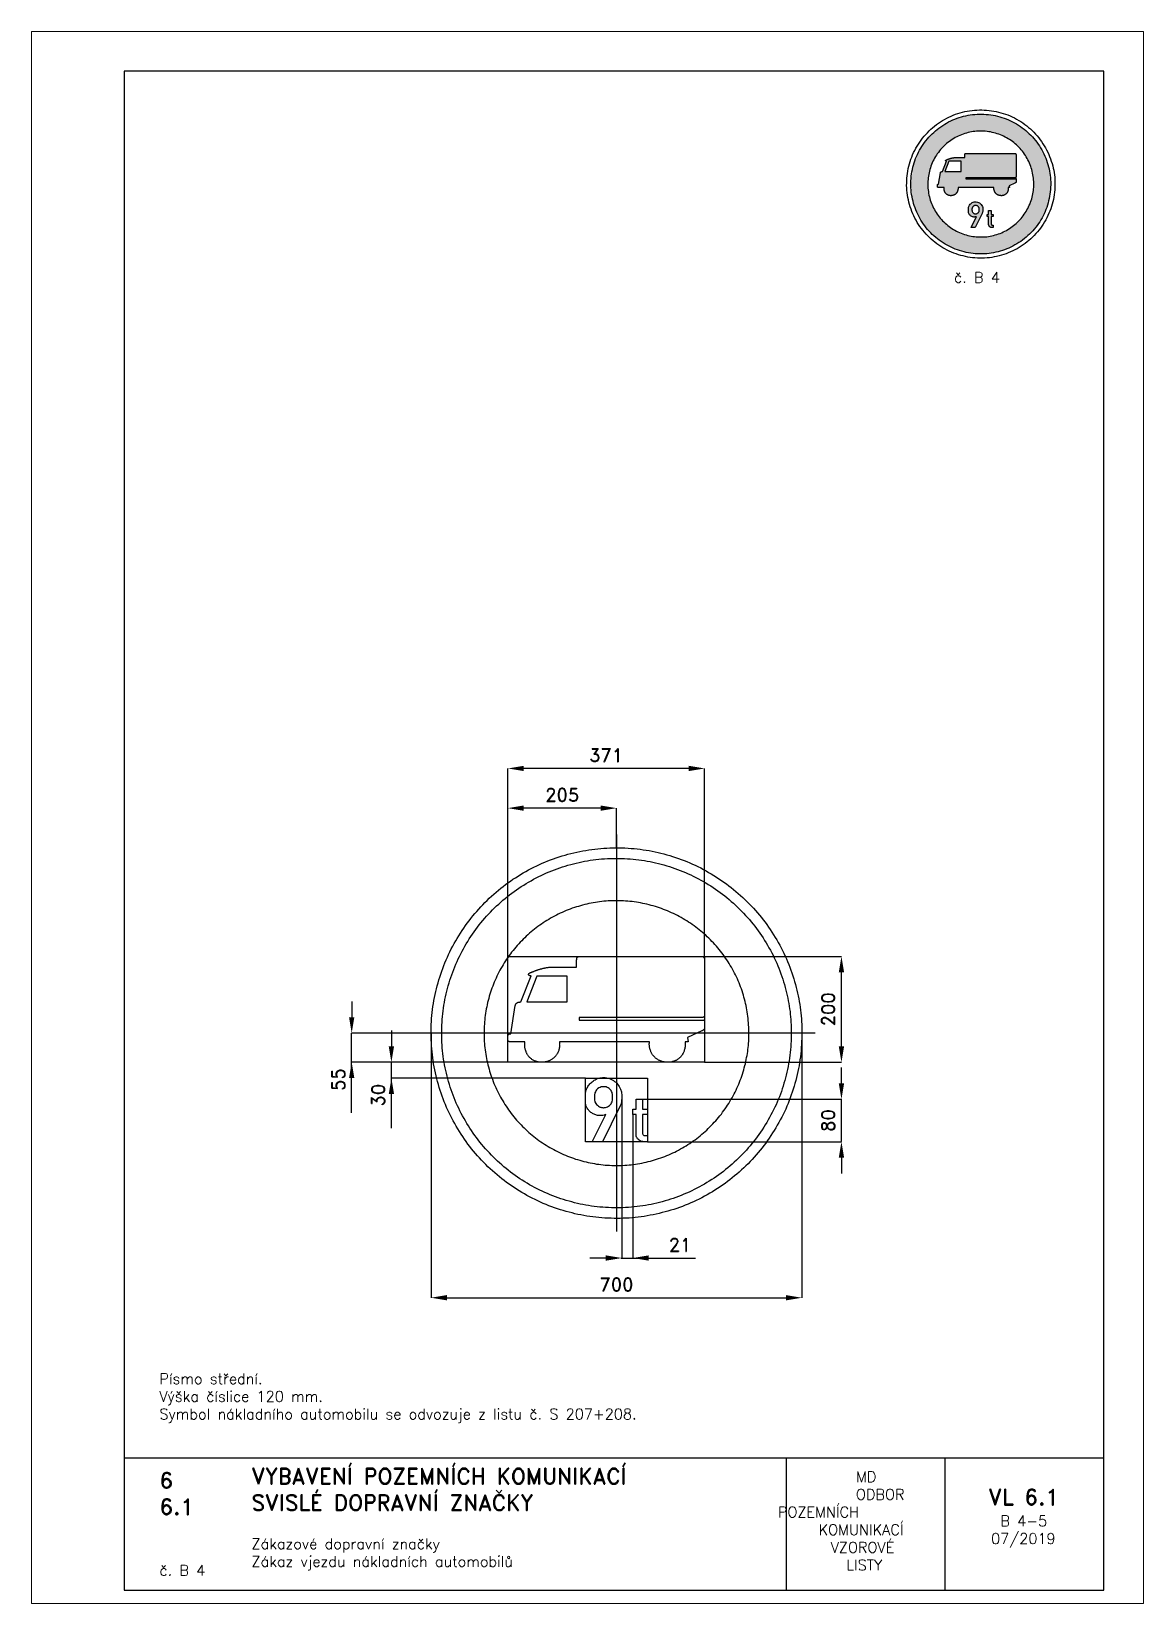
# Paper-space layout 'B 4-5' of a CAD drawing. Header units: millimetres. Extents: x 0 to 210, y 0 to 297.
# The model-space entities are those that its viewports show. They can reach past a viewport. Long polylines and large blocks are cut down to what shows.
import ezdxf

# ---------------------------------------------------------------- set-up
doc = ezdxf.new("R2010")
doc.units = ezdxf.units.MM
doc.header["$LTSCALE"] = 5
doc.linetypes.add('ČERCHOVANÁX2', pattern=[2, 1, -0.5, 0, -0.5])
doc.linetypes.add('ČÁRKOVANÁX2', pattern=[1.5, 1, -0.5])
for name, color, linetype in [('Kóty', 2, 'Continuous'), ('Rozpiska', 7, 'Continuous'), ('Značka', 7, 'Continuous')]:
    doc.layers.add(name, color=color, linetype=linetype)
doc.layers.add('Rámeček', color=6, linetype='Continuous', plot=False)
doc.styles.get("Standard").update_dxf_attribs({"font": 'romand.shx', "height": 25})
doc.dimstyles.get("Standard").update_dxf_attribs({"dimtxt": 25, "dimasz": 30, "dimexe": 0.18, "dimexo": 0.0625, "dimgap": 12.5, "dimtad": 1, "dimdec": 0, "dimzin": 0, "dimdsep": 46, "dimtxsty": 'Standard', "dimcen": 0.09, "dimadec": 0, "dimazin": 0, "dimtfac": 1, "dimtdec": 0, "dimtofl": 0, "dimtmove": 0, "dimatfit": 3, "dimfxl": 1, "dimtolj": 1, "dimtzin": 0, "dimarcsym": 0})

psp = doc.layouts.new('B 4-5')

# ---------------------------------------------------------------- texts
at = {"layer": 'Rozpiska', "color": 7, "attachment_point": 1}
for s, width, heights, insert, char_height in [('\\pi8.94385;{\\C6;č. B 4}', 27.9829, [2.67], (165.28, 251.51), 2), ('Písmo střední.\\PVýška číslice 120 mm.{\\H1.83333x; }\\PSymbol nákladního automobilu se odvozuje z listu č. S 207+208.{\\H1.55556x; }', 155.5011, [0], (24.17, 43.47), 2), ('6', 149.0422, [0], (24.17, 24.77), 3), ('{\\C6;VYBAVENÍ POZEMNÍCH KOMUNIKACÍ\\P}SVISLÉ DOPRAVNÍ ZNAČKY{\\H1.34524x; }', 149.0422, [0], (41.56, 25.56), 3), ('\\pi14.7414;{\\C6;MD\\P\\pi2.36044;}ODBOR POZEMNÍCH{\\H1.57143x; }\\P\\pi7.69378;KOMUNIKACÍ{\\H1.5x; }\\P\\pi9.97949;{\\C6;VZOROVÉ\\H1.47619x; \\H0.67742x;\\P\\pi12.93187;LISTY\\H1.26984x; }', 33.1018, [0], (140.95, 24.95), 2), ('\\pi1.03113;{\\H1.5x;\\C6;VL 6.1\\P\\pi3.31682;\\H0.66667x;B 4-5\\H1.66666x; \\H0.6x;\\P\\pi1.5549;07/2019\\H1.80159x; }', 16.0623, [0], (179.66, 21.61), 2), ('6.1', 149.0422, [0], (24.17, 19.78), 3), ('{\\C6;Zákazové dopravní značky\\P}Zákaz vjezdu nákladních automobilů{\\H1.83333x; }', 149.0422, [0], (41.56, 12.29), 2), ('{\\C6;č. B 4}', 18.3305, [2.67], (24.17, 7.28), 2)]:
    psp.add_mtext_dynamic_manual_height_columns(s, width=width, gutter_width=100, heights=heights, dxfattribs=dict(at, insert=insert, char_height=char_height))

msp = doc.modelspace()

# ---------------------------------------------------------------- texts
at = {"layer": 'Kóty', "char_height": 25, "attachment_point": 5, "rotation": 90}
for s, insert in [('\\A1;55', (-525.2, -87.7)), ('\\A1;30', (-450, -117.1))]:
    msp.add_mtext(s, dxfattribs=dict(at, insert=insert))

# ---------------------------------------------------------------- blocks, each defined once
blk = doc.blocks.new('*D1')
at = {"layer": 'Defpoints', "color": 0, "transparency": 16777216}
for p in [(-350, 0), (350, -1), (350, -499.8)]:
    blk.add_point(p, dxfattribs=at)
at = {"layer": 'Kóty', "color": 0, "lineweight": -2, "transparency": 16777216}
for p, q in [((-350, -0.1), (-350, -500)), ((350, -1.1), (350, -500)), ((-320, -499.8), (320, -499.8))]:
    blk.add_line(p, q, dxfattribs=at)
at = {"layer": 'Kóty', "color": 0, "transparency": 16777216}
for points in [[(-320, -494.8), (-320, -504.8), (-350, -499.8)], [(320, -494.8), (320, -504.8), (350, -499.8)]]:
    blk.add_solid(points, dxfattribs=at)
at = {"layer": 'Kóty', "color": 0, "transparency": 16777216, "insert": (0, -474.8), "char_height": 25, "attachment_point": 5}
blk.add_mtext('\\A1;700', dxfattribs=at)
blk = doc.blocks.new('*D3')
at = {"layer": 'Defpoints', "color": 0, "transparency": 16777216}
for p in [(-205, 425.1), (0, 350.1), (-205, 145)]:
    blk.add_point(p, dxfattribs=at)
at = {"layer": 'Kóty', "color": 0, "lineweight": -2, "transparency": 16777216}
for p, q in [((-205, 145.1), (-205, 425.3)), ((-30, 425.1), (-175, 425.1)), ((0, 350.2), (0, 425.3))]:
    blk.add_line(p, q, dxfattribs=at)
at = {"layer": 'Kóty', "color": 0, "transparency": 16777216}
for points in [[(-175, 430.1), (-175, 420.1), (-205, 425.1)], [(-30, 430.1), (-30, 420.1), (0, 425.1)]]:
    blk.add_solid(points, dxfattribs=at)
at = {"layer": 'Kóty', "color": 0, "transparency": 16777216, "insert": (-102.5, 450.1), "char_height": 25, "attachment_point": 5}
blk.add_mtext('\\A1;205', dxfattribs=at)
blk = doc.blocks.new('*D4')
at = {"layer": 'Defpoints', "color": 0, "transparency": 16777216}
for p in [(-205, 500.1), (-205, 145), (166.4, 145)]:
    blk.add_point(p, dxfattribs=at)
at = {"layer": 'Kóty', "color": 0, "lineweight": -2, "transparency": 16777216}
for p, q in [((-205, 145.1), (-205, 500.3)), ((136.4, 500.1), (-175, 500.1)), ((166.4, 145.1), (166.4, 500.3))]:
    blk.add_line(p, q, dxfattribs=at)
at = {"layer": 'Kóty', "color": 0, "transparency": 16777216}
for points in [[(-175, 505.1), (-175, 495.1), (-205, 500.1)], [(136.4, 505.1), (136.4, 495.1), (166.4, 500.1)]]:
    blk.add_solid(points, dxfattribs=at)
at = {"layer": 'Kóty', "color": 0, "transparency": 16777216, "insert": (-19.3, 525.1), "char_height": 25, "attachment_point": 5}
blk.add_mtext('\\A1;371', dxfattribs=at)
blk = doc.blocks.new('*D5')
at = {"layer": 'Defpoints', "color": 0, "transparency": 16777216}
for p in [(166.4, 145.1), (424.8, 145.1), (166.4, -55)]:
    blk.add_point(p, dxfattribs=at)
at = {"layer": 'Kóty', "color": 0, "lineweight": -2, "transparency": 16777216}
for p, q in [((166.5, 145.1), (425, 145.1)), ((424.8, -25), (424.8, 115.1)), ((166.5, -55), (425, -55))]:
    blk.add_line(p, q, dxfattribs=at)
at = {"layer": 'Kóty', "color": 0, "transparency": 16777216}
for points in [[(419.8, 115.1), (429.8, 115.1), (424.8, 145.1)], [(419.8, -25), (429.8, -25), (424.8, -55)]]:
    blk.add_solid(points, dxfattribs=at)
at = {"layer": 'Kóty', "color": 0, "transparency": 16777216, "insert": (399.8, 45), "char_height": 25, "attachment_point": 5, "rotation": 90}
blk.add_mtext('\\A1;200', dxfattribs=at)
blk = doc.blocks.new('*D6')
at = {"layer": 'Defpoints', "color": 0, "transparency": 16777216}
for p in [(9.9, -121.5), (30.9, -153.5), (30.9, -424.8)]:
    blk.add_point(p, dxfattribs=at)
at = {"layer": 'Kóty', "color": 0, "lineweight": -2, "transparency": 16777216}
for p, q in [((9.9, -121.5), (9.9, -425)), ((30.9, -153.5), (30.9, -425)), ((-20.1, -424.8), (-50.1, -424.8)), ((60.9, -424.8), (149.2, -424.8))]:
    blk.add_line(p, q, dxfattribs=at)
at = {"layer": 'Kóty', "color": 0, "transparency": 16777216}
for points in [[(-20.1, -419.8), (-20.1, -429.8), (9.9, -424.8)], [(60.9, -419.8), (60.9, -429.8), (30.9, -424.8)]]:
    blk.add_solid(points, dxfattribs=at)
at = {"layer": 'Kóty', "color": 0, "transparency": 16777216, "insert": (120.1, -399.8), "char_height": 25, "attachment_point": 5}
blk.add_mtext('\\A1;21', dxfattribs=at)
blk = doc.blocks.new('*D7')
at = {"layer": 'Defpoints', "color": 0, "transparency": 16777216}
for p in [(49.4, -125), (424.8, -125), (58.7, -205)]:
    blk.add_point(p, dxfattribs=at)
at = {"layer": 'Kóty', "color": 0, "lineweight": -2, "transparency": 16777216}
for p, q in [((424.8, -95), (424.8, -65)), ((49.4, -125), (425, -125)), ((58.8, -205), (425, -205)), ((424.8, -235), (424.8, -265))]:
    blk.add_line(p, q, dxfattribs=at)
at = {"layer": 'Kóty', "color": 0, "transparency": 16777216}
for points in [[(419.8, -95), (429.8, -95), (424.8, -125)], [(419.8, -235), (429.8, -235), (424.8, -205)]]:
    blk.add_solid(points, dxfattribs=at)
at = {"layer": 'Kóty', "color": 0, "transparency": 16777216, "insert": (399.8, -165), "char_height": 25, "attachment_point": 5, "rotation": 90}
blk.add_mtext('\\A1;80', dxfattribs=at)

# ---------------------------------------------------------------- dimensions: what is measured, and where the dimension line sits
at = {"layer": 'Kóty'}
for base, p1, p2, picture, middle in [((-205, 500.1), (166.4, 145), (-205, 145), '*D4', (-19.3, 525.1)), ((-205, 425.1), (0, 350.1), (-205, 145), '*D3', (-102.5, 450.1)), ((350, -499.8), (-350, 0), (350, -1), '*D1', (0, -474.8)), ((30.9, -424.8), (9.9, -121.5), (30.9, -153.5), '*D6', (120.1, -399.8))]:
    dim = msp.add_linear_dim(base=base, p1=p1, p2=p2, dimstyle='Standard', dxfattribs=at)
    dim.commit()
    dim.dimension.update_dxf_attribs({"geometry": picture, "text_midpoint": middle})
for base, p1, p2, picture, middle in [((424.8, 145.1), (166.4, -55), (166.4, 145.1), '*D5', (399.8, 45)), ((424.8, -125), (58.7, -205), (49.4, -125), '*D7', (399.8, -165))]:
    dim = msp.add_linear_dim(base=base, p1=p1, p2=p2, angle=90, dimstyle='Standard', dxfattribs=at)
    dim.commit()
    dim.dimension.update_dxf_attribs({"geometry": picture, "text_midpoint": middle})

# ---------------------------------------------------------------- linework, layer by layer
at = {"layer": 'Kóty'}
for p, q in [((-500, 60), (-500, 30)), ((-350, 0), (-500.2, 0)), ((-425, 5), (-425, -25)), ((-200, -55), (-500.2, -55)), ((-500.2, -150.5), (-500.2, -55)), ((-58.7, -85), (-425.2, -85)), ((-425, -179.3), (-425, -85)), ((424.8, -94.9), (424.8, -64.9)), ((424.8, -234.9), (424.8, -264.9)), ((8.9, -424.8), (46.8, -424.8))]:
    msp.add_line(p, q, dxfattribs=at)
for points in [[(-500.2, -55), (-500.2, 0)], [(-425, -85), (-425, -55)], [(424.8, -204.9), (424.8, -124.9)]]:
    msp.add_lwpolyline(points, dxfattribs=at)
for points in [[(-505, 30), (-495, 30), (-500, 0)], [(-430, -25), (-420, -25), (-425, -55)], [(-505, -85), (-495, -85), (-500, -55)], [(-430, -115), (-420, -115), (-425, -85)]]:
    msp.add_solid(points, dxfattribs=at)
at = {"layer": 'Značka', "color": 6, "linetype": 'ČERCHOVANÁX2', "lineweight": 25, "ltscale": 5}
for p, q in [((0, 375), (0, -375)), ((375, 0), (-375, 0))]:
    msp.add_line(p, q, dxfattribs=at)
at = {"layer": 'Značka', "color": 5}
for points in [[(350, 0.1), (350, -2.2), (350, -4.5, -0.032168), (346.5, -50.1, -0.035723), (336.9, -94.9, -0.036667), (321.9, -138.1, -0.034754), (300.8, -178.8, -0.034039), (275, -216.7, -0.034453), (244.3, -250.6, -0.03456), (209.6, -280.4, -0.034426), (171.1, -305.3, -0.034389), (129.8, -325.1, -0.034418), (86.2, -339.1, -0.034424), (41.2, -347.6, -0.034417), (-4.5, -349.9, -0.034416), (-50.2, -346.4, -0.034417), (-95, -336.7, -0.034417), (-138.2, -321.6, -0.034417), (-178.9, -300.7, -0.034417), (-216.7, -274.9, -0.034417), (-250.7, -244.1, -0.034417), (-280.5, -209.4, -0.034417), (-305.3, -170.9, -0.034417), (-325.2, -129.6, -0.034417), (-339.2, -86, -0.034417), (-347.7, -41, -0.034417), (-349.9, 4.7, -0.034417), (-346.5, 50.4, -0.034417), (-336.8, 95.1, -0.034417), (-321.7, 138.3, -0.034417), (-300.7, 179.1, -0.034417), (-274.9, 216.9, -0.034416), (-244.2, 250.8, -0.034418), (-209.5, 280.7, -0.034417), (-171, 305.5, -0.034415), (-129.7, 325.3, -0.034415), (-86.1, 339.3, -0.034415), (-41.1, 347.8, -0.034416), (4.6, 350.1, -0.034417), (50.3, 346.6, -0.034417), (95.1, 337, -0.034417), (138.3, 321.8, -0.034417), (179, 300.9, -0.034417), (216.8, 275.1, -0.034407), (250.8, 244.3, -0.034414), (280.6, 209.6, -0.034488), (305.4, 171.1, -0.034419), (325.3, 129.9, -0.034077), (339.3, 86.3, -0.03279), (347.6, 43.5, -0.034265), (350, 0.1)], [(62.2, -16.5), (-107.4, -16.5), (-107.4, -16.5), (-107.4, -16.6), (-107.4, -17.1), (-107.3, -17.5), (-107.3, -18), (-107.3, -18.4), (-107.3, -18.8), (-107.3, -19.3), (-107.3, -19.6), (-107.3, -20), (-107.3, -20.3), (-107.2, -20.7), (-107.2, -20.8), (-107.2, -20.9), (-107.3, -21.1), (-107.3, -21.3), (-107.3, -21.8), (-107.3, -22.3), (-107.3, -23.6), (-107.5, -24.8), (-107.7, -26.4), (-107.9, -28.1), (-108.3, -29.7), (-108.7, -31.3), (-109.1, -32.6), (-109.6, -33.8), (-110.2, -35.3), (-110.9, -36.8), (-111.6, -38.2), (-112.4, -39.6), (-113.1, -40.7), (-113.9, -41.8), (-114.7, -42.9), (-115.6, -43.9), (-116.3, -44.7), (-117.1, -45.4), (-118.1, -46.3), (-119.1, -47.2), (-120.3, -48.1), (-121.5, -49), (-122.6, -49.7), (-123.7, -50.4), (-124.8, -51), (-125.9, -51.6), (-126.9, -52), (-127.8, -52.4), (-129, -52.8), (-130.2, -53.3), (-131.7, -53.7), (-133.1, -54.1), (-134.4, -54.4), (-135.6, -54.6, -0.009438), (-136.8, -54.7, -0.009621), (-138.1, -54.9, -0.007996), (-139.1, -54.9, -0.008405), (-140.1, -55, -0.009589), (-141.4, -55, -0.007071), (-142.7, -54.9, -0.008649), (-144.2, -54.9, -0.012036), (-145.7, -54.7, -0.011057), (-146.9, -54.5), (-148.1, -54.3), (-149.3, -54), (-150.6, -53.7), (-151.5, -53.4), (-152.5, -53.1), (-153.6, -52.7), (-154.8, -52.2), (-156.2, -51.5), (-157.5, -50.8), (-158.6, -50.2), (-159.7, -49.5), (-160.7, -48.7), (-161.7, -48), (-162.5, -47.3), (-163.2, -46.6), (-164.1, -45.7), (-165, -44.8), (-165.8, -43.8), (-166.7, -42.7), (-167.3, -41.8), (-168, -40.8), (-168.6, -39.8), (-169.1, -38.9), (-169.5, -38), (-169.9, -37.2), (-170.4, -36.2), (-170.8, -35.1), (-171.4, -33.4), (-171.9, -31.7), (-172.3, -30.3), (-172.6, -28.9), (-172.8, -27.4), (-173, -25.9), (-173.1, -24.8), (-173.2, -23.6), (-173.2, -22.1), (-173.2, -20.6), (-173.2, -20.1), (-173.2, -19.6), (-173.1, -19.2), (-173.1, -18.8), (-173.1, -18.4), (-173.1, -18), (-173.1, -17.7), (-173, -17.4), (-173, -17), (-173, -16.6), (-173, -16.5), (-173, -16.5), (-199, -16.5), (-199, -16.5), (-199, -16.5), (-199.1, -16.5), (-199.1, -16.5), (-199.1, -16.5), (-199.2, -16.5), (-199.2, -16.5), (-199.2, -16.5), (-199.3, -16.5), (-199.3, -16.5), (-199.3, -16.5), (-199.4, -16.5), (-199.7, -16.5), (-200, -16.5), (-200.2, -16.5), (-200.4, -16.5), (-200.7, -16.4), (-200.9, -16.4), (-201.1, -16.4), (-201.2, -16.4), (-201.5, -16.3), (-201.7, -16.3), (-201.9, -16.3), (-202, -16.2), (-202.2, -16.2), (-202.3, -16.2), (-202.4, -16.1), (-202.6, -16.1), (-202.7, -16), (-202.8, -16), (-202.9, -16), (-203, -15.9), (-203.1, -15.8), (-203.2, -15.8), (-203.3, -15.8), (-203.4, -15.7), (-203.5, -15.7), (-203.5, -15.6), (-203.6, -15.6), (-203.6, -15.5), (-203.7, -15.5), (-203.8, -15.4), (-203.8, -15.4), (-203.9, -15.3), (-204, -15.2), (-204.1, -15.2), (-204.1, -15.1), (-204.2, -15.1), (-204.2, -15), (-204.2, -15), (-204.3, -14.9), (-204.3, -14.8), (-204.4, -14.7), (-204.5, -14.7), (-204.5, -14.6), (-204.5, -14.5), (-204.6, -14.4), (-204.6, -14.4), (-204.6, -14.3), (-204.7, -14.2), (-204.7, -14.2), (-204.7, -14.1), (-204.8, -14), (-204.8, -13.9), (-204.8, -13.8), (-204.8, -13.8), (-204.8, -13.7), (-204.9, -13.6), (-204.9, -13.6), (-204.9, -13.5), (-204.9, -13.4), (-204.9, -13.3), (-204.9, -13.2), (-205, -13.1), (-205, -13), (-205, -12.9), (-205, -12.8), (-205, -12.8), (-205, -12.7), (-205, -12.6), (-205, -12.5), (-205, -12.4), (-205, -12.4), (-205, -12.4), (-205, -12.3), (-205, -12.3), (-205, -12.3), (-205, -12.2), (-205, -12.2), (-205, -12.2), (-205, -12.2), (-205, -12.1), (-205, -12.1), (-205, -12), (-205, -11.8), (-205, -11.6), (-205, -11.2), (-205, -10.7), (-205, -10.2), (-205, -9.6), (-205, -9), (-205, -8.4), (-205, -7.9), (-205, -7.5), (-205, -6.9), (-205, -6.3), (-205, -6), (-205, -5.8), (-205, -5.6), (-205, -5.4), (-205, -5.2), (-204.9, -5), (-204.9, -4.8), (-204.9, -4.6), (-204.8, -4.4), (-204.8, -4.2), (-204.8, -4.1), (-204.7, -4), (-204.7, -3.8), (-204.6, -3.7), (-204.6, -3.6), (-204.6, -3.5), (-204.5, -3.4), (-204.5, -3.3), (-204.4, -3.2), (-204.4, -3.1), (-204.3, -3), (-204.2, -2.9), (-204.2, -2.8), (-204.1, -2.7), (-204.1, -2.6), (-204, -2.5), (-204, -2.5), (-203.9, -2.4), (-203.8, -2.3), (-203.7, -2.2), (-203.7, -2.1), (-203.6, -2.1), (-203.5, -2), (-203.4, -1.9), (-203.3, -1.9), (-203.2, -1.8), (-203.1, -1.8), (-203.1, -1.7), (-203, -1.7), (-202.9, -1.6), (-202.8, -1.5), (-202.6, -1.5), (-202.5, -1.4), (-202.4, -1.4), (-202.3, -1.4), (-202.2, -1.3), (-202.1, -1.3), (-202, -1.3), (-201.9, -1.2), (-201.8, -1.2), (-201.7, -1.2), (-201.6, -1.2), (-201.6, -1.1), (-201.5, -1.1), (-201.4, -1.1), (-201.3, -1.1), (-201.3, -1.1), (-201.2, -1.1), (-201.2, -1.1), (-201.1, -1.1), (-200.9, -1), (-200.8, -1), (-200.7, -1), (-200.6, -1), (-200.5, -1), (-200.4, -1), (-200.3, -1), (-200.2, -1), (-200.1, -1, -0.002176), (-200, -1), (-199.9, -1), (-199.9, -1), (-199.8, -1), (-199.8, -1), (-199.8, -1), (-199.7, -1), (-199.7, -1), (-199.7, -1), (-199.6, -1), (-199.6, -1), (-199.6, -1), (-199.6, -1), (-191, 52.2), (-191, 52.2), (-191, 52.2), (-191, 52.2), (-191, 52.2), (-191, 52.3), (-191, 52.3), (-191, 52.4), (-190.9, 52.5), (-190.9, 52.6), (-190.9, 52.7), (-190.9, 52.8), (-190.8, 52.8), (-190.8, 52.9), (-190.8, 53), (-190.8, 53), (-190.8, 53.1), (-190.8, 53.1), (-190.8, 53.1), (-190.7, 53.2), (-190.7, 53.3), (-190.7, 53.5), (-190.5, 53.8), (-190.4, 54.1), (-190.2, 54.5), (-190.1, 54.9), (-189.8, 55.2), (-189.6, 55.6), (-189.4, 55.9), (-189.2, 56.1), (-188.9, 56.4), (-188.6, 56.7), (-188.6, 56.7), (-188.5, 56.8), (-188.5, 56.8), (-188.5, 56.8), (-188.5, 56.8), (-188.5, 56.8), (-188.5, 56.8), (-188.5, 56.8), (-188.5, 56.8), (-188.5, 56.8), (-188.5, 56.8), (-188.5, 56.9), (-188.4, 56.9), (-188.4, 56.9), (-188.3, 56.9), (-188.2, 57), (-188.1, 57.1), (-187.9, 57.3), (-187.4, 57.5), (-186.9, 57.8), (-186.2, 58.1), (-185.4, 58.3), (-184.6, 58.5), (-183.8, 58.7), (-183.2, 58.8), (-182.6, 58.8), (-181.9, 58.9, -0.007138), (-181.3, 58.9), (-181.2, 59), (-181.1, 59), (-181.1, 59), (-181.1, 59), (-181, 59), (-181, 59), (-181, 59), (-180.9, 59), (-180.8, 59), (-180.7, 59), (-180.7, 59), (-180.6, 59), (-180.5, 59), (-180.5, 59), (-180.4, 59), (-180.3, 59), (-180.3, 59), (-180.3, 59), (-161.1, 108.1), (-161.1, 108.1), (-161.1, 108.1), (-161.2, 108.1), (-161.2, 108.1), (-161.3, 108.1), (-161.3, 108.1), (-161.3, 108.1), (-161.4, 108), (-161.4, 108), (-161.5, 108), (-161.5, 108), (-161.5, 108), (-161.8, 108), (-162.1, 108.1), (-162.3, 108.1), (-162.5, 108.1), (-162.7, 108.1), (-162.9, 108.2), (-163.1, 108.2), (-163.3, 108.3), (-163.5, 108.3), (-163.7, 108.4), (-163.8, 108.5), (-164, 108.5), (-164.2, 108.6), (-164.3, 108.7), (-164.5, 108.7), (-164.6, 108.8), (-164.7, 108.9), (-164.8, 108.9), (-164.9, 109), (-165, 109.1), (-165.1, 109.2), (-165.2, 109.3), (-165.3, 109.4), (-165.4, 109.4), (-165.4, 109.5), (-165.5, 109.6), (-165.5, 109.6), (-165.6, 109.7), (-165.6, 109.8), (-165.7, 109.9), (-165.8, 110), (-165.8, 110.1), (-165.8, 110.1), (-165.9, 110.2), (-165.9, 110.3), (-165.9, 110.4), (-166, 110.5), (-166, 110.5), (-166, 110.6), (-166, 110.7), (-166, 110.8), (-166, 111), (-166, 111.1), (-166, 111.1), (-166, 111.2), (-166, 111.3), (-166, 111.4), (-165.9, 111.5), (-165.9, 111.6), (-165.9, 111.7), (-165.8, 111.8), (-165.8, 111.9), (-165.7, 112), (-165.7, 112.1), (-165.6, 112.2), (-165.5, 112.3), (-165.5, 112.4), (-165.4, 112.5), (-165.3, 112.6), (-165.3, 112.6), (-165.1, 112.8), (-165, 112.9), (-164.9, 113), (-164.8, 113.1), (-164.7, 113.2), (-164.6, 113.3), (-164.5, 113.4), (-164.3, 113.4), (-164.2, 113.5), (-164.1, 113.6), (-163.8, 113.8), (-163.5, 114), (-163.3, 114.1), (-163.1, 114.2), (-162.8, 114.4), (-162.6, 114.5), (-162.3, 114.6), (-162.2, 114.6), (-161.9, 114.7), (-161.6, 114.8), (-161.5, 114.9), (-161.5, 114.9), (-161.4, 114.9), (-161.3, 115), (-161.2, 115), (-161.2, 115), (-161.1, 115), (-161, 115), (-161, 115.1), (-160.9, 115.1), (-160.8, 115.1), (-160.8, 115.1), (-160.7, 115.2), (-160.7, 115.2), (-160.6, 115.2), (-160.5, 115.2), (-160.5, 115.2), (-160.5, 115.3), (-160.4, 115.3), (-160.3, 115.3), (-160.2, 115.3), (-160, 115.4), (-159.9, 115.4), (-159.8, 115.5), (-159.7, 115.5), (-159.5, 115.6), (-159.4, 115.6), (-159.3, 115.7), (-159.2, 115.7), (-159.1, 115.8), (-158.6, 115.9), (-158.1, 116.1), (-157.8, 116.3), (-157.4, 116.4), (-157, 116.6), (-156.6, 116.7), (-156.3, 116.8), (-156, 116.9), (-155.6, 117.1), (-155.2, 117.2), (-154.4, 117.5), (-153.6, 117.8), (-152.9, 118.1), (-152.2, 118.3), (-151.6, 118.6), (-150.9, 118.8), (-150.4, 119), (-149.8, 119.2), (-149.2, 119.4), (-148.5, 119.6), (-147.5, 120), (-146.6, 120.3), (-145.8, 120.5), (-145, 120.8), (-144.1, 121), (-143.3, 121.3), (-142.7, 121.5), (-142, 121.6), (-141.2, 121.8), (-140.4, 122.1), (-139.5, 122.3), (-138.7, 122.5), (-138, 122.7), (-137.2, 122.8), (-136.5, 123), (-135.8, 123.1), (-135.2, 123.3), (-134.6, 123.4), (-133.9, 123.5), (-133.1, 123.6), (-132.2, 123.8), (-131.2, 124), (-130.3, 124.1), (-129.5, 124.2), (-128.7, 124.3), (-127.8, 124.5), (-127.2, 124.5), (-126.5, 124.6), (-125.8, 124.7, -0.005172), (-125.1, 124.7), (-125, 124.7), (-124.9, 124.7), (-124.8, 124.7), (-124.8, 124.7), (-124.8, 124.7), (-124.7, 124.7), (-124.6, 124.7), (-124.5, 124.7), (-124.3, 124.8), (-124.2, 124.8), (-124, 124.8), (-123.9, 124.8), (-123.8, 124.8), (-123.7, 124.8), (-123.5, 124.8), (-123.4, 124.8), (-123.4, 124.8), (-123.3, 124.8), (-75.2, 124.8), (-75.2, 138.7), (-75.2, 138.8), (-75.2, 138.8), (-75.2, 138.8), (-75.1, 138.9), (-75.1, 138.9), (-75.1, 139), (-75.1, 139), (-75.1, 139), (-75.1, 139.1), (-75.1, 139.1), (-75.1, 139.2), (-75.1, 139.2), (-75.1, 139.5), (-75.1, 139.8), (-75.1, 140.1), (-75.1, 140.3), (-75, 140.5), (-75, 140.8), (-75, 141), (-74.9, 141.2), (-74.9, 141.4), (-74.8, 141.7), (-74.8, 141.8), (-74.7, 142), (-74.7, 142.1), (-74.6, 142.3), (-74.6, 142.4), (-74.5, 142.5), (-74.5, 142.6), (-74.4, 142.7), (-74.4, 142.9), (-74.3, 143), (-74.2, 143.1), (-74.2, 143.2), (-74.1, 143.3), (-74, 143.4), (-74, 143.5), (-73.9, 143.5), (-73.8, 143.6), (-73.8, 143.7), (-73.7, 143.7), (-73.6, 143.8), (-73.5, 143.9), (-73.4, 144), (-73.4, 144), (-73.3, 144.1), (-73.2, 144.2), (-73.1, 144.2), (-73, 144.3), (-73, 144.3), (-72.9, 144.3), (-72.8, 144.4), (-72.6, 144.5), (-72.5, 144.5), (-72.3, 144.6), (-72.2, 144.6), (-72.1, 144.7), (-72, 144.7), (-71.8, 144.7), (-71.7, 144.7), (-71.6, 144.8), (-71.5, 144.8), (-71.3, 144.8), (-71.2, 144.9), (-71.1, 144.9), (-71, 144.9), (-70.9, 144.9), (-70.8, 144.9), (-70.7, 144.9), (-70.6, 144.9), (-70.5, 144.9), (-70.4, 145), (-70.2, 145), (-70, 145), (-69.8, 145, -0.002918), (-69.6, 145, -0.002528), (-69.5, 145), (-69.3, 145), (-69.1, 145), (-69, 145), (-68.9, 145), (-68.7, 145), (-68.7, 145), (-68.7, 145), (161.5, 145), (161.7, 145), (161.8, 145, -0.050335), (162.6, 144.9, -0.05524), (163.4, 144.6), (164.1, 144.2), (164.6, 143.7), (165.2, 143), (165.6, 142.3), (165.9, 141.5), (166.2, 140.8), (166.3, 140), (166.4, 139.2), (166.4, 139), (166.4, 138.9), (166.4, 138.9), (166.4, 137.3), (166.4, 135.8), (166.4, 132.7), (166.4, 129.5), (166.4, 121.8), (166.4, 114), (166.4, 103.6), (166.4, 93.2), (166.4, 82.8), (166.4, 72.4), (166.4, 64.1), (166.4, 55.7), (166.4, 46.9), (166.4, 38.1), (166.4, 36.5), (166.4, 34.9), (166.4, 34.9), (166.4, 34.9), (166.4, 34.8), (166.4, 34.7), (166.4, 34.6), (166.4, 34.4), (166.4, 34.2), (166.4, 34), (166.4, 33.8), (166.4, 33.5), (166.3, 33.4), (166.3, 33.2), (166.3, 33), (166.2, 32.8), (166.2, 32.6), (166.2, 32.5), (166.1, 32.4), (166.1, 32.2), (166, 32.1), (166, 32), (165.9, 31.9), (165.9, 31.8), (165.9, 31.7), (165.8, 31.6), (165.7, 31.5), (165.7, 31.4), (165.6, 31.3), (165.5, 31.2), (165.4, 31.1), (165.4, 31), (165.3, 30.9), (165.2, 30.8), (165.2, 30.7), (165.1, 30.7), (164.9, 30.6), (164.8, 30.5), (164.7, 30.4), (164.6, 30.3), (164.5, 30.2), (164.4, 30.2), (164.3, 30.1), (164.2, 30.1), (164.1, 30), (164, 30), (163.8, 29.9), (163.6, 29.8), (163.4, 29.8), (163.3, 29.7), (163.1, 29.7), (163, 29.6), (162.8, 29.6), (162.7, 29.6), (162.6, 29.5), (162.4, 29.5), (162.1, 29.4), (161.8, 29.4), (161.5, 29.4), (161.3, 29.3), (161, 29.3), (160.8, 29.3), (160.5, 29.3), (160.3, 29.3, -0.003645), (160.1, 29.3), (159.8, 29.3), (159.7, 29.3), (159.7, 29.3), (159.6, 29.3), (159.6, 29.3), (159.5, 29.3), (159.5, 29.3), (159.4, 29.3), (159.4, 29.3), (159.3, 29.3), (159.3, 29.3), (159.3, 29.3), (159.3, 29.3), (-70.3, 29.3), (-70.3, 24.4), (160.4, 24.4), (162.1, 24.4), (162.1, 24.4), (162.1, 24.4), (162.2, 24.4), (162.4, 24.4), (162.5, 24.4), (162.7, 24.4), (162.8, 24.4, 0.003091), (162.9, 24.4), (163.1, 24.4), (163.2, 24.4), (163.3, 24.4), (163.4, 24.4), (163.6, 24.4), (163.8, 24.4), (163.9, 24.4), (164, 24.5), (164.1, 24.5), (164.2, 24.5), (164.3, 24.5), (164.4, 24.5), (164.6, 24.6), (164.7, 24.6), (164.8, 24.7), (164.9, 24.7), (165, 24.7), (165.2, 24.8), (165.2, 24.8), (165.3, 24.9), (165.4, 24.9), (165.5, 25), (165.6, 25), (165.7, 25.1), (165.8, 25.1), (165.8, 25.2), (165.9, 25.3), (166, 25.3), (166, 25.4), (166.1, 25.5), (166.2, 25.5), (166.2, 25.6), (166.3, 25.6), (166.3, 25.7), (166.3, 25.7), (166.3, 25.8), (166.4, 25.8), (166.4, 25.8), (166.4, 25.8), (166.4, 25.8), (166.4, 25.8), (166.4, 25.9), (166.4, 25.9), (166.4, 25.9), (166.4, 10.3), (166.4, 10.3), (166.4, 10.2), (166.4, 10.2), (166.4, 10.2), (166.4, 10.1), (166.4, 10.1), (166.4, 10.1), (166.4, 10.1), (166.4, 10), (166.4, 10), (166.4, 10), (166.4, 9.9), (166.4, 9.9), (166.4, 9.8), (166.4, 9.7), (166.4, 9.6), (166.4, 9.4), (166.3, 9.3), (166.3, 9.1), (166.3, 8.9), (166.2, 8.8), (166.2, 8.7), (166.2, 8.5), (166.1, 8.4), (166, 8.2), (166, 8), (165.9, 7.9), (165.8, 7.8), (165.8, 7.7), (165.7, 7.5), (165.7, 7.4), (165.6, 7.3), (165.5, 7.2), (165.4, 7.1), (165.3, 7), (165.2, 6.8), (165.1, 6.7), (165, 6.6), (164.9, 6.5), (164.8, 6.4), (164.7, 6.3), (164.6, 6.2), (164.4, 6.1), (164.3, 6), (164.2, 5.9), (164, 5.8), (163.9, 5.7), (163.8, 5.6), (163.7, 5.5), (163.5, 5.4), (163.4, 5.4), (163.3, 5.3), (163.2, 5.2), (163.1, 5.2), (162.9, 5.1), (162.7, 5), (162.5, 4.9), (162.4, 4.8), (162.2, 4.7), (162.1, 4.7), (162, 4.6), (161.8, 4.6), (161.7, 4.5), (161.6, 4.4), (161.5, 4.4), (161.5, 4.4), (161.5, 4.4), (161.5, 4.4), (161.5, 4.4), (161.5, 4.4), (161.4, 4.4), (161.4, 4.4), (161.4, 4.4), (161.4, 4.3), (161.3, 4.3), (161.3, 4.3), (161.3, 4.3), (161.3, 4.3), (134.1, -8.5), (135.1, -16.5), (129.8, -16.5), (129.8, -16.6), (129.8, -16.6), (129.8, -17.1), (129.8, -17.7), (129.8, -18.2), (129.8, -18.7), (129.8, -19.2), (129.9, -19.8), (129.9, -20.2), (129.9, -20.6), (129.9, -21), (129.9, -21.4), (129.9, -21.5), (129.8, -21.6), (129.8, -21.8), (129.8, -22.1), (129.8, -22.6), (129.8, -23.1), (129.7, -24.4), (129.5, -25.7), (129.3, -27.4), (129, -29.1), (128.6, -30.8), (128.1, -32.4), (127.7, -33.7), (127.2, -35), (126.5, -36.6), (125.7, -38.1), (124.9, -39.6), (124.1, -40.9), (123.4, -42), (122.6, -43.1), (121.7, -44.1), (120.8, -45.1), (120, -45.9), (119.3, -46.6), (118.2, -47.5), (117.2, -48.3), (116, -49.3), (114.7, -50.1), (113.6, -50.8), (112.5, -51.4), (111.3, -51.9), (110.2, -52.4), (109.2, -52.8), (108.3, -53.1), (107.1, -53.5), (105.8, -53.8), (104.3, -54.2), (102.8, -54.5), (101.6, -54.7, -0.009906), (100.3, -54.8, -0.009419), (99, -54.9, -0.009549), (97.8, -55, -0.007817), (96.8, -55, -0.008153), (95.7, -55, -0.009248), (94.5, -54.9), (93.2, -54.8), (91.7, -54.6, -0.011423), (90.2, -54.4), (88.9, -54.2), (87.7, -53.9), (86.4, -53.5), (85.2, -53.1), (84.2, -52.8), (83.3, -52.4), (82.1, -51.9), (80.9, -51.4), (79.5, -50.7), (78.2, -49.9), (77.1, -49.3), (76, -48.5), (74.9, -47.8), (73.9, -47), (73.2, -46.3), (72.4, -45.6), (71.5, -44.7), (70.6, -43.7), (69.7, -42.7), (68.8, -41.7), (68.2, -40.8), (67.5, -39.9), (66.9, -38.9), (66.4, -37.9), (65.9, -37.1), (65.5, -36.3), (65.1, -35.3), (64.6, -34.3), (64, -32.7), (63.5, -31.1), (63.1, -29.8), (62.8, -28.4), (62.5, -27.1), (62.3, -25.7), (62.2, -24.6), (62.1, -23.5), (62, -22.1), (62, -20.7), (62, -20.2), (62, -19.7), (62, -19.3), (62.1, -18.9), (62.1, -18.4), (62.1, -18), (62.1, -17.7), (62.1, -17.3), (62.2, -17), (62.2, -16.6), (62.2, -16.5), (62.2, -16.5)], [(-46, -205), (-20.2, -153.7), (-21.7, -154.2), (-23.2, -154.7, -0.03913), (-27.9, -155.6, -0.045942), (-32.7, -155.7, -0.066142), (-39.2, -154.5, -0.062037), (-45.3, -151.7, -0.06448), (-50.8, -147.5, -0.067494), (-55.1, -142, -0.060685), (-57.6, -136.4, -0.062874), (-58.7, -130.4), (-58.7, -129.7), (-58.7, -129), (-58.7, -117.4), (-58.7, -116.6), (-58.7, -115.7, -0.057664), (-57.6, -109, -0.056074), (-55, -102.7, -0.065538), (-50.4, -95.9, -0.061139), (-44.2, -90.4, -0.069365), (-35.9, -85.9, -0.074503), (-26.6, -84, -0.086606), (-15.7, -85, -0.085334), (-5.6, -89.6, -0.08014), (2.2, -96.5, -0.076167), (7.5, -105.5), (9.2, -110.7, -0.055012), (9.9, -116), (9.9, -116.7), (9.9, -117.5), (9.9, -125.5), (9.8, -126.1), (9.8, -126.8), (9.4, -129.5), (8.8, -132.2), (8.1, -134.6), (7.1, -137), (6.8, -137.8), (6.4, -138.7), (-26.6, -205), (-46, -205)], [(-7.2, -124.5), (-7.2, -117.4), (-7.3, -116.8), (-7.4, -116.3), (-8.4, -112.3, 0.065932), (-10.2, -108.6, 0.06562), (-12.6, -105.7, 0.058914), (-15.6, -103.5, 0.067227), (-19.7, -101.7, 0.069363), (-24.1, -101.1, 0.072186), (-28.8, -101.7, 0.068711), (-33.2, -103.5), (-35.6, -105.2), (-37.7, -107.3, 0.063416), (-39.9, -110.6, 0.065672), (-41.1, -114.3), (-41.4, -115.9), (-41.6, -117.5), (-41.6, -124.4), (-41.5, -125.3), (-41.4, -126.1), (-40.6, -129.5), (-39.1, -132.6, 0.074995), (-36.1, -136.2, 0.072353), (-32.2, -138.9, 0.044065), (-29.6, -140, 0.043726), (-26.8, -140.6), (-25.7, -140.7, 0.017917), (-24.4, -140.8, 0.057592), (-20.5, -140.3, 0.060872), (-16.8, -139, 0.069268), (-13.1, -136.6, 0.070564), (-10.2, -133.3, 0.064074), (-8.3, -129.6), (-7.4, -125.7), (-7.3, -125.1), (-7.2, -124.5)], [(58.6, -205), (50.9, -205), (50.3, -205), (49.7, -204.9, -0.063521), (46.1, -204.1, -0.071657), (42.9, -202.4, -0.079317), (40, -199.7, -0.071846), (38, -196.2), (37.4, -194.5), (37.2, -192.8), (37.1, -192.4), (37.1, -191.9), (37.1, -153.5), (30.9, -153.5), (30.9, -143.4), (37.1, -143.4), (37.1, -125), (49.4, -125), (49.4, -143.4), (58.7, -143.4), (58.7, -153.5), (49.4, -153.5), (49.4, -189.4), (49.4, -189.7), (49.4, -189.9), (49.7, -190.9), (50.2, -191.9), (51.2, -192.9, 0.119858), (52.5, -193.4), (52.7, -193.4), (53, -193.5), (58.6, -193.5), (58.6, -205)]]:
    msp.add_lwpolyline(points, format="xyb", dxfattribs=at)
at = {"layer": 'Značka', "color": 1}
for points in [[(330, 0.1), (330, -2), (330, -4.2, -0.032166), (326.7, -47.2, -0.035722), (317.7, -89.5, -0.036665), (303.5, -130.2, -0.034754), (283.7, -168.6, -0.034039), (259.3, -204.3, -0.034453), (230.3, -236.3, -0.03456), (197.6, -264.4, -0.034426), (161.3, -287.8, -0.034389), (122.4, -306.5, -0.034418), (81.3, -319.7, -0.034424), (38.9, -327.7, -0.034417), (-4.3, -329.9, -0.034416), (-47.3, -326.6, -0.034417), (-89.5, -317.5, -0.034417), (-130.3, -303.2, -0.034416), (-168.7, -283.5, -0.034417), (-204.3, -259.1, -0.034417), (-236.3, -230.2, -0.034417), (-264.5, -197.4, -0.034417), (-287.9, -161.1, -0.034417), (-306.6, -122.2, -0.034417), (-319.8, -81.1, -0.034417), (-327.8, -38.7, -0.034417), (-329.9, 4.4, -0.034417), (-326.7, 47.5, -0.034417), (-317.6, 89.7, -0.034417), (-303.3, 130.4, -0.034416), (-283.6, 168.8, -0.034417), (-259.2, 204.5, -0.034418), (-230.2, 236.5, -0.034417), (-197.5, 264.6, -0.034415), (-161.2, 288, -0.034416), (-122.3, 306.8, -0.034417), (-81.2, 320, -0.034418), (-38.8, 328, -0.034417), (4.4, 330.1, -0.034417), (47.4, 326.8, -0.034417), (89.6, 317.7, -0.034415), (130.4, 303.5, -0.034416), (168.8, 283.7, -0.034418), (204.4, 259.4, -0.034406), (236.4, 230.4, -0.034413), (264.6, 197.6, -0.034487), (288, 161.4, -0.034418), (306.7, 122.5, -0.034077), (319.9, 81.3, -0.032792), (327.7, 41, -0.034265), (330, 0.1)], [(250, 0.1), (250, 1.8), (250, 3.4, 0.032169), (247.5, 36, 0.035722), (240.7, 68, 0.036667), (229.9, 98.9, 0.034753), (214.9, 127.9, 0.03404), (196.5, 155, 0.034453), (174.5, 179.2, 0.034563), (149.7, 200.5, 0.034428), (122.2, 218.2, 0.03439), (92.7, 232.4, 0.034416), (61.6, 242.4, 0.034424), (29.4, 248.5, 0.034418), (-3.2, 250.1, 0.034416), (-35.8, 247.6, 0.034415), (-67.8, 240.7, 0.034415), (-98.7, 229.9, 0.034416), (-127.8, 215, 0.034418), (-154.8, 196.5, 0.034417), (-179, 174.6, 0.034415), (-200.4, 149.8, 0.034417), (-218.1, 122.3, 0.034416), (-232.3, 92.8, 0.034416), (-242.3, 61.7, 0.034417), (-248.3, 29.5, 0.034417), (-249.9, -3.2, 0.034417), (-247.5, -35.8, 0.034417), (-240.6, -67.7, 0.034417), (-229.7, -98.6, 0.034417), (-214.8, -127.7, 0.034416), (-196.4, -154.7, 0.034416), (-174.4, -179, 0.034417), (-149.6, -200.3, 0.034417), (-122.1, -218, 0.034417), (-92.6, -232.2, 0.034417), (-61.5, -242.2, 0.034416), (-29.3, -248.3, 0.034416), (3.3, -249.9, 0.034417), (35.9, -247.4, 0.034418), (67.9, -240.5, 0.034416), (98.8, -229.7, 0.034417), (127.9, -214.7, 0.034417), (154.9, -196.3, 0.034405), (179.1, -174.3, 0.034415), (200.5, -149.5, 0.034488), (218.2, -122, 0.034417), (232.3, -92.6, 0.034078), (242.4, -61.4, 0.032788), (248.3, -30.9, 0.034264), (250, 0.1)]]:
    msp.add_lwpolyline(points, format="xyb", dxfattribs=at)
at = {"layer": 'Značka', "color": 6, "linetype": 'ČÁRKOVANÁX2', "ltscale": 2.5}
for points in [[(-205, -55), (-205, 145), (166.4, 145), (166.4, -55), (-205, -55)], [(-58.7, -205), (-58.7, -85), (58.7, -85), (58.7, -205), (-58.7, -205)]]:
    msp.add_lwpolyline(points, dxfattribs=at)
at = {"layer": 'Značka', "color": 5}
msp.add_lwpolyline([(-169.5, 59.3), (-93.2, 59.3), (-93.2, 107.8), (-150.5, 107.8), (-169.5, 59.3)], dxfattribs=at)

msp.set_redraw_order([(e.dxf.handle, doc.entitydb.next_handle()) for e in msp.query("TEXT MTEXT ATTDEF DIMENSION ARC_DIMENSION")])  # texts and dimensions are drawn at this point

# ---------------------------------------------------------------- hatches: boundary and pattern name
at = {"layer": 'Značka'}
h = psp.add_hatch(color=10, dxfattribs=at)
h.dxf.hatch_style = 1
edge = h.paths.add_edge_path()
edge.add_line((192.47, 268.17), (192.47, 268.09))
edge.add_line((192.47, 268.09), (192.47, 268))
edge.add_arc((179.04, 268.16), 13.43, 351.955, 359.3248, ccw=False)
edge.add_arc((180.35, 267.97), 12.11, 343.7751, 351.9591, ccw=False)
edge.add_arc((180.58, 267.63), 11.79, 336.6413, 345.0418, ccw=False)
edge.add_arc((179.98, 267.89), 12.44, 328.6746, 336.6363, ccw=False)
edge.add_arc((179.66, 267.85), 12.7, 321.7739, 329.5727, ccw=False)
edge.add_arc((179.78, 267.76), 12.54, 313.8823, 321.7757, ccw=False)
edge.add_arc((179.69, 267.61), 12.51, 306.7394, 314.6575, ccw=False)
edge.add_arc((179.66, 267.65), 12.56, 298.8627, 306.75, ccw=False)
edge.add_arc((179.5, 267.59), 12.57, 291.7423, 299.6201, ccw=False)
edge.add_arc((179.51, 267.57), 12.56, 283.8719, 291.7572, ccw=False)
edge.add_arc((179.34, 267.53), 12.56, 276.7446, 284.6311, ccw=False)
edge.add_arc((179.34, 267.53), 12.56, 268.8692, 276.7538, ccw=False)
edge.add_arc((179.18, 267.53), 12.56, 261.7459, 269.6304, ccw=False)
edge.add_arc((179.17, 267.54), 12.56, 253.8714, 261.7559, ccw=False)
edge.add_arc((179.01, 267.58), 12.56, 246.7434, 254.6281, ccw=False)
edge.add_arc((179.01, 267.58), 12.56, 238.8724, 246.7565, ccw=False)
edge.add_arc((178.87, 267.66), 12.56, 231.7447, 239.6285, ccw=False)
edge.add_arc((178.87, 267.67), 12.56, 223.8694, 231.7532, ccw=False)
edge.add_arc((178.75, 267.79), 12.56, 216.7477, 224.6322, ccw=False)
edge.add_arc((178.75, 267.79), 12.56, 208.8631, 216.7472, ccw=False)
edge.add_arc((178.67, 267.93), 12.56, 201.7509, 209.6368, ccw=False)
edge.add_arc((178.67, 267.93), 12.56, 193.8733, 201.7578, ccw=False)
edge.add_arc((178.63, 268.09), 12.56, 186.7362, 194.6204, ccw=False)
edge.add_arc((178.63, 268.1), 12.56, 178.8723, 186.7566, ccw=False)
edge.add_arc((178.63, 268.27), 12.56, 171.7545, 179.638, ccw=False)
edge.add_arc((178.63, 268.26), 12.56, 163.8629, 171.7485, ccw=False)
edge.add_arc((178.67, 268.43), 12.56, 156.7444, 164.629, ccw=False)
edge.add_arc((178.67, 268.43), 12.56, 148.8662, 156.7514, ccw=False)
edge.add_arc((178.76, 268.57), 12.56, 141.7544, 149.639, ccw=False)
edge.add_arc((178.76, 268.57), 12.56, 133.8651, 141.75, ccw=False)
edge.add_arc((178.88, 268.69), 12.56, 126.7444, 134.6298, ccw=False)
edge.add_arc((178.88, 268.69), 12.56, 118.8746, 126.7592, ccw=False)
edge.add_arc((179.03, 268.77), 12.56, 111.7447, 119.6287, ccw=False)
edge.add_arc((179.03, 268.77), 12.56, 103.8678, 111.7524, ccw=False)
edge.add_arc((179.19, 268.81), 12.56, 96.7455, 104.6304, ccw=False)
edge.add_arc((179.19, 268.81), 12.56, 88.8697, 96.7544, ccw=False)
edge.add_arc((179.36, 268.81), 12.56, 81.7456, 89.6304, ccw=False)
edge.add_arc((179.36, 268.81), 12.56, 73.8709, 81.7553, ccw=False)
edge.add_arc((179.52, 268.77), 12.56, 66.744, 74.6283, ccw=False)
edge.add_arc((179.52, 268.76), 12.56, 58.8722, 66.7563, ccw=False)
edge.add_arc((179.67, 268.68), 12.56, 51.7449, 59.6301, ccw=False)
edge.add_arc((179.67, 268.68), 12.56, 43.8692, 51.7519, ccw=False)
edge.add_arc((179.78, 268.56), 12.56, 36.7456, 44.6292, ccw=False)
edge.add_arc((179.81, 268.57), 12.53, 28.8566, 36.7581, ccw=False)
edge.add_arc((179.87, 268.42), 12.55, 21.7334, 29.6191, ccw=False)
edge.add_arc((179.74, 268.37), 12.69, 13.9328, 21.7399, ccw=False)
edge.add_arc((179.93, 268.24), 12.54, 7.1905, 14.7038, ccw=False)
edge.add_arc((180.49, 268.31), 11.97, -0.6366, 7.2126, ccw=False)
edge = h.paths.add_edge_path(flags=16)
edge.add_line((189.27, 268.17), (189.27, 268.24))
edge.add_line((189.27, 268.24), (189.27, 268.3))
edge.add_arc((179.1, 268.18), 10.17, 0.6842, 8.0538)
edge.add_arc((180.08, 268.32), 9.17, 8.0426, 16.2274)
edge.add_arc((180.26, 268.58), 8.93, 14.9518, 23.3495)
edge.add_arc((179.81, 268.38), 9.43, 23.3644, 31.3241)
edge.add_arc((179.56, 268.41), 9.62, 30.4329, 38.2296)
edge.add_arc((179.66, 268.49), 9.5, 38.2174, 46.1108)
edge.add_arc((179.59, 268.59), 9.48, 45.3484, 53.2658)
edge.add_arc((179.56, 268.57), 9.51, 53.2476, 61.1351)
edge.add_arc((179.45, 268.62), 9.52, 60.3762, 68.2547)
edge.add_arc((179.45, 268.63), 9.51, 68.2442, 76.1289)
edge.add_arc((179.33, 268.66), 9.51, 75.3687, 83.2551)
edge.add_arc((179.32, 268.66), 9.51, 83.245, 91.1299)
edge.add_arc((179.2, 268.66), 9.52, 90.3688, 98.2531)
edge.add_arc((179.2, 268.66), 9.51, 98.2471, 106.1318)
edge.add_arc((179.07, 268.62), 9.52, 105.3688, 113.2526)
edge.add_arc((179.07, 268.62), 9.51, 113.2498, 121.1339)
edge.add_arc((178.96, 268.56), 9.52, 120.3668, 128.2511)
edge.add_arc((178.96, 268.56), 9.52, 128.2398, 136.1252)
edge.add_arc((178.88, 268.47), 9.52, 135.3755, 143.2593)
edge.add_arc((178.87, 268.47), 9.51, 143.2528, 151.1376)
edge.add_arc((178.81, 268.35), 9.52, 150.3672, 158.2513)
edge.add_arc((178.81, 268.35), 9.51, 158.2372, 166.1238)
edge.add_arc((178.78, 268.23), 9.52, 165.3807, 173.2644)
edge.add_arc((178.78, 268.23), 9.51, 173.2361, 181.1211)
edge.add_arc((178.78, 268.1), 9.51, 180.3699, 188.2564)
edge.add_arc((178.78, 268.1), 9.52, 188.2536, 196.1383)
edge.add_arc((178.82, 267.98), 9.51, 195.3566, 203.2429)
edge.add_arc((178.82, 267.98), 9.52, 203.254, 211.1388)
edge.add_arc((178.88, 267.87), 9.52, 210.3724, 218.2573)
edge.add_arc((178.88, 267.87), 9.51, 218.2382, 226.123)
edge.add_arc((178.97, 267.78), 9.51, 225.3659, 233.251)
edge.add_arc((178.98, 267.78), 9.52, 233.2466, 241.1301)
edge.add_arc((179.09, 267.72), 9.52, 240.3716, 248.256)
edge.add_arc((179.09, 267.72), 9.51, 248.2456, 256.131)
edge.add_arc((179.21, 267.69), 9.51, 255.3697, 263.2541)
edge.add_arc((179.21, 267.69), 9.52, 263.2452, 271.1297)
edge.add_arc((179.34, 267.69), 9.52, 270.3686, 278.2534)
edge.add_arc((179.34, 267.69), 9.51, 278.247, 286.1319)
edge.add_arc((179.46, 267.72), 9.52, 285.3688, 293.2526)
edge.add_arc((179.46, 267.72), 9.51, 293.2495, 301.1342)
edge.add_arc((179.57, 267.79), 9.51, 300.3649, 308.2502)
edge.add_arc((179.57, 267.79), 9.52, 308.2424, 316.1252)
edge.add_arc((179.66, 267.88), 9.52, 315.3789, 323.2627)
edge.add_arc((179.68, 267.87), 9.49, 323.2416, 331.1431)
edge.add_arc((179.72, 267.99), 9.51, 330.3769, 338.2609)
edge.add_arc((179.63, 268.02), 9.61, 338.2641, 346.072)
edge.add_arc((179.77, 268.12), 9.5, 345.2931, 352.8085)
edge.add_arc((180.2, 268.07), 9.07, 352.7864, 360.6387)
h = psp.add_hatch(color=249, dxfattribs=at)
h.dxf.hatch_style = 1
edge = h.paths.add_edge_path()
edge.add_line((181.61, 259.97), (181.3, 259.97))
edge.add_line((181.3, 259.97), (181.28, 259.97))
edge.add_line((181.28, 259.97), (181.25, 259.98))
edge.add_arc((181.31, 260.55), 0.573, 250.0735, 264.6119, ccw=False)
edge.add_arc((181.29, 260.49), 0.51, 233.7719, 250.1665, ccw=False)
edge.add_arc((181.27, 260.49), 0.506, 217.7683, 235.9086, ccw=False)
edge.add_arc((181.31, 260.53), 0.559, 201.4763, 217.9139, ccw=False)
edge.add_line((180.79, 260.32), (180.76, 260.39))
edge.add_line((180.76, 260.39), (180.75, 260.46))
edge.add_line((180.75, 260.46), (180.75, 260.48))
edge.add_line((180.75, 260.48), (180.75, 260.49))
edge.add_line((180.75, 260.49), (180.75, 262.03))
edge.add_line((180.75, 262.03), (180.5, 262.03))
edge.add_line((180.5, 262.03), (180.5, 262.44))
edge.add_line((180.5, 262.44), (180.75, 262.44))
edge.add_line((180.75, 262.44), (180.75, 263.17))
edge.add_line((180.75, 263.17), (181.24, 263.17))
edge.add_line((181.24, 263.17), (181.24, 262.44))
edge.add_line((181.24, 262.44), (181.62, 262.44))
edge.add_line((181.62, 262.44), (181.62, 262.03))
edge.add_line((181.62, 262.03), (181.24, 262.03))
edge.add_line((181.24, 262.03), (181.24, 260.6))
edge.add_line((181.24, 260.6), (181.24, 260.59))
edge.add_line((181.24, 260.59), (181.24, 260.58))
edge.add_line((181.24, 260.58), (181.25, 260.54))
edge.add_line((181.25, 260.54), (181.27, 260.5))
edge.add_line((181.27, 260.5), (181.31, 260.46))
edge.add_arc((181.38, 260.55), 0.119, 235.4015, 262.7405)
edge.add_line((181.37, 260.44), (181.38, 260.43))
edge.add_line((181.38, 260.43), (181.39, 260.43))
edge.add_line((181.39, 260.43), (181.61, 260.43))
edge.add_line((181.61, 260.43), (181.61, 259.97))
edge = h.paths.add_edge_path()
edge.add_line((177.43, 259.97), (178.46, 262.02))
edge.add_line((178.46, 262.02), (178.4, 262))
edge.add_line((178.4, 262), (178.34, 261.99))
edge.add_arc((178.01, 263.16), 1.22, 276.8047, 285.768, ccw=False)
edge.add_arc((178.03, 262.98), 1.04, 266.3002, 276.8221, ccw=False)
edge.add_arc((178.01, 262.96), 1.01, 252.3343, 267.4707, ccw=False)
edge.add_arc((178.03, 263.02), 1.08, 238.1775, 252.3772, ccw=False)
edge.add_arc((178, 263.04), 1.08, 225.1256, 239.8829, ccw=False)
edge.add_arc((177.96, 263), 1.03, 209.7002, 225.1452, ccw=False)
edge.add_arc((177.93, 263.02), 1.02, 197.3443, 211.2352, ccw=False)
edge.add_arc((177.89, 263.01), 0.975, 182.9969, 197.3877, ccw=False)
edge.add_line((176.92, 262.96), (176.92, 262.98))
edge.add_line((176.92, 262.98), (176.92, 263.01))
edge.add_line((176.92, 263.01), (176.92, 263.47))
edge.add_line((176.92, 263.47), (176.92, 263.51))
edge.add_line((176.92, 263.51), (176.92, 263.54))
edge.add_arc((178.1, 263.49), 1.19, 164.2773, 177.4783, ccw=False)
edge.add_arc((178.14, 263.48), 1.23, 151.5436, 164.3814, ccw=False)
edge.add_arc((178.19, 263.5), 1.26, 138.3432, 153.342, ccw=False)
edge.add_arc((178.26, 263.44), 1.35, 124.3859, 138.3805, ccw=False)
edge.add_arc((178.3, 263.45), 1.37, 110.1508, 126.0227, ccw=False)
edge.add_arc((178.27, 263.54), 1.28, 93.1986, 110.242, ccw=False)
edge.add_arc((178.31, 263.53), 1.28, 74.9851, 94.7843, ccw=False)
edge.add_arc((178.31, 263.51), 1.3, 55.6408, 75.1506, ccw=False)
edge.add_arc((178.34, 263.48), 1.31, 39.2086, 57.5362, ccw=False)
edge.add_arc((178.29, 263.44), 1.38, 21.8798, 39.3023, ccw=False)
edge.add_line((179.57, 263.95), (179.63, 263.75))
edge.add_arc((178.68, 263.51), 0.983, 1.0541, 13.6493, ccw=False)
edge.add_line((179.66, 263.53), (179.66, 263.5))
edge.add_line((179.66, 263.5), (179.66, 263.47))
edge.add_line((179.66, 263.47), (179.66, 263.15))
edge.add_line((179.66, 263.15), (179.66, 263.13))
edge.add_line((179.66, 263.13), (179.66, 263.1))
edge.add_line((179.66, 263.1), (179.64, 262.99))
edge.add_line((179.64, 262.99), (179.62, 262.88))
edge.add_line((179.62, 262.88), (179.59, 262.79))
edge.add_line((179.59, 262.79), (179.55, 262.69))
edge.add_line((179.55, 262.69), (179.54, 262.66))
edge.add_line((179.54, 262.66), (179.52, 262.63))
edge.add_line((179.52, 262.63), (178.2, 259.97))
edge.add_line((178.2, 259.97), (177.43, 259.97))
edge = h.paths.add_edge_path(flags=16)
edge.add_line((178.98, 263.19), (178.98, 263.48))
edge.add_line((178.98, 263.48), (178.97, 263.5))
edge.add_line((178.97, 263.5), (178.97, 263.52))
edge.add_line((178.97, 263.52), (178.93, 263.68))
edge.add_arc((178.34, 263.48), 0.627, 18.865, 33.9537)
edge.add_arc((178.37, 263.52), 0.573, 31.9443, 46.9617)
edge.add_arc((178.33, 263.47), 0.642, 46.958, 60.4445)
edge.add_arc((178.3, 263.46), 0.667, 59.0167, 74.4008)
edge.add_arc((178.3, 263.48), 0.646, 74.372, 90.2435)
edge.add_arc((178.29, 263.47), 0.659, 88.7174, 105.2325)
edge.add_arc((178.29, 263.44), 0.693, 105.1308, 120.8534)
edge.add_line((177.94, 264.03), (177.84, 263.96))
edge.add_line((177.84, 263.96), (177.76, 263.88))
edge.add_arc((178.23, 263.48), 0.623, 139.6261, 154.1406)
edge.add_arc((178.21, 263.49), 0.599, 154.0365, 169.0658)
edge.add_line((177.62, 263.6), (177.61, 263.54))
edge.add_line((177.61, 263.54), (177.6, 263.47))
edge.add_line((177.6, 263.47), (177.6, 263.2))
edge.add_line((177.6, 263.2), (177.61, 263.16))
edge.add_line((177.61, 263.16), (177.61, 263.13))
edge.add_line((177.61, 263.13), (177.64, 262.99))
edge.add_line((177.64, 262.99), (177.7, 262.87))
edge.add_arc((178.25, 263.19), 0.63, 210.6267, 227.7822)
edge.add_arc((178.26, 263.2), 0.653, 227.6206, 244.1739)
edge.add_arc((178.28, 263.19), 0.643, 242.3246, 252.417)
edge.add_arc((178.28, 263.19), 0.643, 252.4018, 262.4167)
edge.add_line((178.19, 262.55), (178.24, 262.54))
edge.add_arc((178.29, 263.22), 0.676, 265.8645, 269.9704)
edge.add_arc((178.29, 263.23), 0.691, 269.7367, 282.9214)
edge.add_arc((178.3, 263.2), 0.657, 282.8455, 296.7793)
edge.add_arc((178.33, 263.19), 0.638, 294.9952, 310.8449)
edge.add_arc((178.34, 263.18), 0.627, 310.7132, 326.8586)
edge.add_arc((178.33, 263.2), 0.639, 325.3737, 340.0384)
edge.add_line((178.94, 262.99), (178.97, 263.14))
edge.add_line((178.97, 263.14), (178.97, 263.17))
edge.add_line((178.97, 263.17), (178.98, 263.19))
edge = h.paths.add_edge_path()
edge.add_line((181.75, 267.51), (174.97, 267.51))
edge.add_line((174.97, 267.51), (174.97, 267.51))
edge.add_line((174.97, 267.51), (174.97, 267.51))
edge.add_line((174.97, 267.51), (174.97, 267.49))
edge.add_line((174.97, 267.49), (174.97, 267.47))
edge.add_line((174.97, 267.47), (174.97, 267.45))
edge.add_line((174.97, 267.45), (174.97, 267.44))
edge.add_line((174.97, 267.44), (174.98, 267.42))
edge.add_line((174.98, 267.42), (174.98, 267.4))
edge.add_line((174.98, 267.4), (174.98, 267.39))
edge.add_line((174.98, 267.39), (174.98, 267.37))
edge.add_line((174.98, 267.37), (174.98, 267.36))
edge.add_line((174.98, 267.36), (174.98, 267.34))
edge.add_line((174.98, 267.34), (174.98, 267.34))
edge.add_line((174.98, 267.34), (174.98, 267.34))
edge.add_line((174.98, 267.34), (174.98, 267.33))
edge.add_line((174.98, 267.33), (174.98, 267.32))
edge.add_line((174.98, 267.32), (174.98, 267.3))
edge.add_line((174.98, 267.3), (174.98, 267.28))
edge.add_line((174.98, 267.28), (174.97, 267.23))
edge.add_line((174.97, 267.23), (174.97, 267.18))
edge.add_line((174.97, 267.18), (174.96, 267.11))
edge.add_line((174.96, 267.11), (174.95, 267.05))
edge.add_line((174.95, 267.05), (174.94, 266.98))
edge.add_line((174.94, 266.98), (174.92, 266.92))
edge.add_line((174.92, 266.92), (174.9, 266.87))
edge.add_line((174.9, 266.87), (174.88, 266.82))
edge.add_line((174.88, 266.82), (174.86, 266.76))
edge.add_line((174.86, 266.76), (174.83, 266.7))
edge.add_line((174.83, 266.7), (174.8, 266.64))
edge.add_line((174.8, 266.64), (174.77, 266.59))
edge.add_line((174.77, 266.59), (174.74, 266.54))
edge.add_line((174.74, 266.54), (174.71, 266.5))
edge.add_line((174.71, 266.5), (174.68, 266.46))
edge.add_line((174.68, 266.46), (174.64, 266.42))
edge.add_line((174.64, 266.42), (174.61, 266.39))
edge.add_line((174.61, 266.39), (174.58, 266.36))
edge.add_line((174.58, 266.36), (174.54, 266.32))
edge.add_line((174.54, 266.32), (174.5, 266.29))
edge.add_line((174.5, 266.29), (174.46, 266.25))
edge.add_line((174.46, 266.25), (174.41, 266.21))
edge.add_line((174.41, 266.21), (174.36, 266.18))
edge.add_line((174.36, 266.18), (174.32, 266.16))
edge.add_line((174.32, 266.16), (174.28, 266.13))
edge.add_line((174.28, 266.13), (174.23, 266.11))
edge.add_line((174.23, 266.11), (174.19, 266.09))
edge.add_line((174.19, 266.09), (174.15, 266.08))
edge.add_line((174.15, 266.08), (174.11, 266.06))
edge.add_line((174.11, 266.06), (174.06, 266.04))
edge.add_line((174.06, 266.04), (174, 266.02))
edge.add_line((174, 266.02), (173.94, 266.01))
edge.add_line((173.94, 266.01), (173.89, 266))
edge.add_line((173.89, 266), (173.84, 265.99))
edge.add_line((173.84, 265.99), (173.79, 265.98))
edge.add_line((173.79, 265.98), (173.74, 265.98))
edge.add_line((173.74, 265.98), (173.7, 265.97))
edge.add_line((173.7, 265.97), (173.66, 265.97))
edge.add_arc((173.63, 267.3), 1.32, 269.0816, 271.2793, ccw=False)
edge.add_arc((173.64, 267.75), 1.78, 267.4162, 269.038, ccw=False)
edge.add_line((173.56, 265.97), (173.5, 265.98))
edge.add_line((173.5, 265.98), (173.44, 265.98))
edge.add_line((173.44, 265.98), (173.39, 265.99))
edge.add_line((173.39, 265.99), (173.34, 266))
edge.add_line((173.34, 266), (173.29, 266.01))
edge.add_line((173.29, 266.01), (173.24, 266.02))
edge.add_line((173.24, 266.02), (173.21, 266.03))
edge.add_line((173.21, 266.03), (173.17, 266.05))
edge.add_line((173.17, 266.05), (173.12, 266.07))
edge.add_line((173.12, 266.07), (173.08, 266.09))
edge.add_line((173.08, 266.09), (173.02, 266.11))
edge.add_line((173.02, 266.11), (172.97, 266.14))
edge.add_line((172.97, 266.14), (172.92, 266.17))
edge.add_line((172.92, 266.17), (172.88, 266.19))
edge.add_line((172.88, 266.19), (172.84, 266.22))
edge.add_line((172.84, 266.22), (172.8, 266.25))
edge.add_line((172.8, 266.25), (172.77, 266.28))
edge.add_line((172.77, 266.28), (172.74, 266.31))
edge.add_line((172.74, 266.31), (172.7, 266.34))
edge.add_line((172.7, 266.34), (172.67, 266.38))
edge.add_line((172.67, 266.38), (172.63, 266.42))
edge.add_line((172.63, 266.42), (172.6, 266.46))
edge.add_line((172.6, 266.46), (172.57, 266.5))
edge.add_line((172.57, 266.5), (172.55, 266.54))
edge.add_line((172.55, 266.54), (172.52, 266.58))
edge.add_line((172.52, 266.58), (172.5, 266.62))
edge.add_line((172.5, 266.62), (172.49, 266.65))
edge.add_line((172.49, 266.65), (172.47, 266.68))
edge.add_line((172.47, 266.68), (172.45, 266.73))
edge.add_line((172.45, 266.73), (172.44, 266.77))
edge.add_line((172.44, 266.77), (172.41, 266.83))
edge.add_line((172.41, 266.83), (172.39, 266.9))
edge.add_line((172.39, 266.9), (172.38, 266.96))
edge.add_line((172.38, 266.96), (172.36, 267.02))
edge.add_line((172.36, 267.02), (172.35, 267.08))
edge.add_line((172.35, 267.08), (172.35, 267.14))
edge.add_line((172.35, 267.14), (172.34, 267.18))
edge.add_line((172.34, 267.18), (172.34, 267.23))
edge.add_line((172.34, 267.23), (172.34, 267.29))
edge.add_line((172.34, 267.29), (172.34, 267.35))
edge.add_line((172.34, 267.35), (172.34, 267.37))
edge.add_line((172.34, 267.37), (172.34, 267.39))
edge.add_line((172.34, 267.39), (172.34, 267.4))
edge.add_line((172.34, 267.4), (172.34, 267.42))
edge.add_line((172.34, 267.42), (172.34, 267.44))
edge.add_line((172.34, 267.44), (172.34, 267.45))
edge.add_line((172.34, 267.45), (172.34, 267.46))
edge.add_line((172.34, 267.46), (172.35, 267.48))
edge.add_line((172.35, 267.48), (172.35, 267.49))
edge.add_line((172.35, 267.49), (172.35, 267.51))
edge.add_line((172.35, 267.51), (172.35, 267.51))
edge.add_line((172.35, 267.51), (172.35, 267.51))
edge.add_line((172.35, 267.51), (171.31, 267.51))
edge.add_line((171.31, 267.51), (171.31, 267.51))
edge.add_line((171.31, 267.51), (171.3, 267.51))
edge.add_line((171.3, 267.51), (171.3, 267.51))
edge.add_line((171.3, 267.51), (171.3, 267.51))
edge.add_line((171.3, 267.51), (171.3, 267.51))
edge.add_line((171.3, 267.51), (171.3, 267.51))
edge.add_line((171.3, 267.51), (171.3, 267.51))
edge.add_line((171.3, 267.51), (171.3, 267.51))
edge.add_line((171.3, 267.51), (171.29, 267.51))
edge.add_line((171.29, 267.51), (171.29, 267.51))
edge.add_line((171.29, 267.51), (171.29, 267.51))
edge.add_line((171.29, 267.51), (171.28, 267.51))
edge.add_line((171.28, 267.51), (171.27, 267.51))
edge.add_line((171.27, 267.51), (171.26, 267.51))
edge.add_line((171.26, 267.51), (171.25, 267.51))
edge.add_line((171.25, 267.51), (171.24, 267.51))
edge.add_line((171.24, 267.51), (171.23, 267.52))
edge.add_line((171.23, 267.52), (171.22, 267.52))
edge.add_line((171.22, 267.52), (171.22, 267.52))
edge.add_line((171.22, 267.52), (171.21, 267.52))
edge.add_line((171.21, 267.52), (171.2, 267.52))
edge.add_line((171.2, 267.52), (171.19, 267.52))
edge.add_line((171.19, 267.52), (171.19, 267.52))
edge.add_line((171.19, 267.52), (171.18, 267.52))
edge.add_line((171.18, 267.52), (171.17, 267.53))
edge.add_line((171.17, 267.53), (171.17, 267.53))
edge.add_line((171.17, 267.53), (171.16, 267.53))
edge.add_line((171.16, 267.53), (171.16, 267.53))
edge.add_line((171.16, 267.53), (171.16, 267.53))
edge.add_line((171.16, 267.53), (171.15, 267.53))
edge.add_line((171.15, 267.53), (171.15, 267.54))
edge.add_line((171.15, 267.54), (171.14, 267.54))
edge.add_line((171.14, 267.54), (171.14, 267.54))
edge.add_line((171.14, 267.54), (171.13, 267.54))
edge.add_line((171.13, 267.54), (171.13, 267.54))
edge.add_line((171.13, 267.54), (171.13, 267.55))
edge.add_line((171.13, 267.55), (171.13, 267.55))
edge.add_line((171.13, 267.55), (171.12, 267.55))
edge.add_line((171.12, 267.55), (171.12, 267.55))
edge.add_line((171.12, 267.55), (171.12, 267.55))
edge.add_line((171.12, 267.55), (171.12, 267.56))
edge.add_line((171.12, 267.56), (171.11, 267.56))
edge.add_line((171.11, 267.56), (171.11, 267.56))
edge.add_line((171.11, 267.56), (171.11, 267.56))
edge.add_line((171.11, 267.56), (171.1, 267.56))
edge.add_line((171.1, 267.56), (171.1, 267.57))
edge.add_line((171.1, 267.57), (171.1, 267.57))
edge.add_line((171.1, 267.57), (171.1, 267.57))
edge.add_line((171.1, 267.57), (171.1, 267.57))
edge.add_line((171.1, 267.57), (171.1, 267.58))
edge.add_line((171.1, 267.58), (171.09, 267.58))
edge.add_line((171.09, 267.58), (171.09, 267.58))
edge.add_line((171.09, 267.58), (171.09, 267.59))
edge.add_line((171.09, 267.59), (171.09, 267.59))
edge.add_line((171.09, 267.59), (171.09, 267.59))
edge.add_line((171.09, 267.59), (171.08, 267.59))
edge.add_line((171.08, 267.59), (171.08, 267.6))
edge.add_line((171.08, 267.6), (171.08, 267.6))
edge.add_line((171.08, 267.6), (171.08, 267.6))
edge.add_line((171.08, 267.6), (171.08, 267.61))
edge.add_line((171.08, 267.61), (171.08, 267.61))
edge.add_line((171.08, 267.61), (171.08, 267.61))
edge.add_line((171.08, 267.61), (171.08, 267.62))
edge.add_line((171.08, 267.62), (171.07, 267.62))
edge.add_line((171.07, 267.62), (171.07, 267.62))
edge.add_line((171.07, 267.62), (171.07, 267.62))
edge.add_line((171.07, 267.62), (171.07, 267.63))
edge.add_line((171.07, 267.63), (171.07, 267.63))
edge.add_line((171.07, 267.63), (171.07, 267.63))
edge.add_line((171.07, 267.63), (171.07, 267.64))
edge.add_line((171.07, 267.64), (171.07, 267.64))
edge.add_line((171.07, 267.64), (171.07, 267.64))
edge.add_line((171.07, 267.64), (171.07, 267.65))
edge.add_line((171.07, 267.65), (171.07, 267.65))
edge.add_line((171.07, 267.65), (171.07, 267.65))
edge.add_line((171.07, 267.65), (171.07, 267.66))
edge.add_line((171.07, 267.66), (171.07, 267.66))
edge.add_line((171.07, 267.66), (171.07, 267.66))
edge.add_line((171.07, 267.66), (171.07, 267.67))
edge.add_line((171.07, 267.67), (171.07, 267.67))
edge.add_line((171.07, 267.67), (171.07, 267.68))
edge.add_line((171.07, 267.68), (171.07, 267.68))
edge.add_line((171.07, 267.68), (171.07, 267.68))
edge.add_line((171.07, 267.68), (171.07, 267.68))
edge.add_line((171.07, 267.68), (171.07, 267.68))
edge.add_line((171.07, 267.68), (171.07, 267.68))
edge.add_line((171.07, 267.68), (171.07, 267.68))
edge.add_line((171.07, 267.68), (171.07, 267.68))
edge.add_line((171.07, 267.68), (171.07, 267.68))
edge.add_line((171.07, 267.68), (171.07, 267.69))
edge.add_line((171.07, 267.69), (171.07, 267.69))
edge.add_line((171.07, 267.69), (171.07, 267.69))
edge.add_line((171.07, 267.69), (171.07, 267.69))
edge.add_line((171.07, 267.69), (171.07, 267.7))
edge.add_line((171.07, 267.7), (171.07, 267.71))
edge.add_line((171.07, 267.71), (171.07, 267.73))
edge.add_line((171.07, 267.73), (171.07, 267.74))
edge.add_line((171.07, 267.74), (171.07, 267.77))
edge.add_line((171.07, 267.77), (171.07, 267.79))
edge.add_line((171.07, 267.79), (171.07, 267.81))
edge.add_line((171.07, 267.81), (171.07, 267.84))
edge.add_line((171.07, 267.84), (171.07, 267.86))
edge.add_line((171.07, 267.86), (171.07, 267.87))
edge.add_line((171.07, 267.87), (171.07, 267.9))
edge.add_line((171.07, 267.9), (171.07, 267.92))
edge.add_line((171.07, 267.92), (171.07, 267.93))
edge.add_line((171.07, 267.93), (171.07, 267.94))
edge.add_line((171.07, 267.94), (171.07, 267.95))
edge.add_line((171.07, 267.95), (171.07, 267.96))
edge.add_line((171.07, 267.96), (171.07, 267.97))
edge.add_line((171.07, 267.97), (171.07, 267.97))
edge.add_line((171.07, 267.97), (171.07, 267.98))
edge.add_line((171.07, 267.98), (171.07, 267.99))
edge.add_line((171.07, 267.99), (171.07, 267.99))
edge.add_line((171.07, 267.99), (171.08, 268))
edge.add_line((171.08, 268), (171.08, 268.01))
edge.add_line((171.08, 268.01), (171.08, 268.01))
edge.add_line((171.08, 268.01), (171.08, 268.02))
edge.add_line((171.08, 268.02), (171.08, 268.02))
edge.add_line((171.08, 268.02), (171.08, 268.03))
edge.add_line((171.08, 268.03), (171.08, 268.03))
edge.add_line((171.08, 268.03), (171.09, 268.04))
edge.add_line((171.09, 268.04), (171.09, 268.04))
edge.add_line((171.09, 268.04), (171.09, 268.04))
edge.add_line((171.09, 268.04), (171.09, 268.05))
edge.add_line((171.09, 268.05), (171.09, 268.05))
edge.add_line((171.09, 268.05), (171.1, 268.06))
edge.add_line((171.1, 268.06), (171.1, 268.06))
edge.add_line((171.1, 268.06), (171.1, 268.06))
edge.add_line((171.1, 268.06), (171.1, 268.07))
edge.add_line((171.1, 268.07), (171.11, 268.07))
edge.add_line((171.11, 268.07), (171.11, 268.07))
edge.add_line((171.11, 268.07), (171.11, 268.08))
edge.add_line((171.11, 268.08), (171.11, 268.08))
edge.add_line((171.11, 268.08), (171.12, 268.08))
edge.add_line((171.12, 268.08), (171.12, 268.09))
edge.add_line((171.12, 268.09), (171.12, 268.09))
edge.add_line((171.12, 268.09), (171.13, 268.09))
edge.add_line((171.13, 268.09), (171.13, 268.1))
edge.add_line((171.13, 268.1), (171.13, 268.1))
edge.add_line((171.13, 268.1), (171.14, 268.1))
edge.add_line((171.14, 268.1), (171.14, 268.1))
edge.add_line((171.14, 268.1), (171.14, 268.1))
edge.add_line((171.14, 268.1), (171.15, 268.11))
edge.add_line((171.15, 268.11), (171.15, 268.11))
edge.add_line((171.15, 268.11), (171.16, 268.11))
edge.add_line((171.16, 268.11), (171.16, 268.11))
edge.add_line((171.16, 268.11), (171.17, 268.11))
edge.add_line((171.17, 268.11), (171.17, 268.12))
edge.add_line((171.17, 268.12), (171.17, 268.12))
edge.add_line((171.17, 268.12), (171.18, 268.12))
edge.add_line((171.18, 268.12), (171.18, 268.12))
edge.add_line((171.18, 268.12), (171.19, 268.12))
edge.add_line((171.19, 268.12), (171.19, 268.12))
edge.add_line((171.19, 268.12), (171.19, 268.12))
edge.add_line((171.19, 268.12), (171.2, 268.12))
edge.add_line((171.2, 268.12), (171.2, 268.13))
edge.add_line((171.2, 268.13), (171.2, 268.13))
edge.add_line((171.2, 268.13), (171.21, 268.13))
edge.add_line((171.21, 268.13), (171.21, 268.13))
edge.add_line((171.21, 268.13), (171.21, 268.13))
edge.add_line((171.21, 268.13), (171.22, 268.13))
edge.add_line((171.22, 268.13), (171.22, 268.13))
edge.add_line((171.22, 268.13), (171.22, 268.13))
edge.add_line((171.22, 268.13), (171.22, 268.13))
edge.add_line((171.22, 268.13), (171.23, 268.13))
edge.add_line((171.23, 268.13), (171.23, 268.13))
edge.add_line((171.23, 268.13), (171.24, 268.13))
edge.add_line((171.24, 268.13), (171.24, 268.13))
edge.add_line((171.24, 268.13), (171.25, 268.13))
edge.add_line((171.25, 268.13), (171.25, 268.13))
edge.add_line((171.25, 268.13), (171.26, 268.13))
edge.add_line((171.26, 268.13), (171.26, 268.13))
edge.add_line((171.26, 268.13), (171.26, 268.13))
edge.add_line((171.26, 268.13), (171.27, 268.13))
edge.add_line((171.27, 268.13), (171.27, 268.13))
edge.add_line((171.27, 268.13), (171.27, 268.13))
edge.add_line((171.27, 268.13), (171.27, 268.13))
edge.add_line((171.27, 268.13), (171.27, 268.13))
edge.add_line((171.27, 268.13), (171.28, 268.13))
edge.add_line((171.28, 268.13), (171.28, 268.13))
edge.add_line((171.28, 268.13), (171.28, 268.13))
edge.add_line((171.28, 268.13), (171.28, 268.13))
edge.add_line((171.28, 268.13), (171.28, 268.13))
edge.add_line((171.28, 268.13), (171.28, 268.13))
edge.add_line((171.28, 268.13), (171.28, 268.13))
edge.add_line((171.28, 268.13), (171.63, 270.26))
edge.add_line((171.63, 270.26), (171.63, 270.26))
edge.add_line((171.63, 270.26), (171.63, 270.26))
edge.add_line((171.63, 270.26), (171.63, 270.26))
edge.add_line((171.63, 270.26), (171.63, 270.26))
edge.add_line((171.63, 270.26), (171.63, 270.26))
edge.add_line((171.63, 270.26), (171.63, 270.27))
edge.add_line((171.63, 270.27), (171.63, 270.27))
edge.add_line((171.63, 270.27), (171.63, 270.27))
edge.add_line((171.63, 270.27), (171.63, 270.28))
edge.add_line((171.63, 270.28), (171.63, 270.28))
edge.add_line((171.63, 270.28), (171.63, 270.28))
edge.add_line((171.63, 270.28), (171.63, 270.29))
edge.add_line((171.63, 270.29), (171.63, 270.29))
edge.add_line((171.63, 270.29), (171.63, 270.29))
edge.add_line((171.63, 270.29), (171.63, 270.29))
edge.add_line((171.63, 270.29), (171.64, 270.29))
edge.add_line((171.64, 270.29), (171.64, 270.3))
edge.add_line((171.64, 270.3), (171.64, 270.3))
edge.add_line((171.64, 270.3), (171.64, 270.3))
edge.add_line((171.64, 270.3), (171.64, 270.31))
edge.add_line((171.64, 270.31), (171.64, 270.31))
edge.add_line((171.64, 270.31), (171.65, 270.32))
edge.add_line((171.65, 270.32), (171.65, 270.34))
edge.add_line((171.65, 270.34), (171.66, 270.35))
edge.add_line((171.66, 270.35), (171.66, 270.37))
edge.add_line((171.66, 270.37), (171.67, 270.38))
edge.add_line((171.67, 270.38), (171.68, 270.4))
edge.add_line((171.68, 270.4), (171.69, 270.41))
edge.add_line((171.69, 270.41), (171.7, 270.42))
edge.add_line((171.7, 270.42), (171.71, 270.43))
edge.add_line((171.71, 270.43), (171.72, 270.44))
edge.add_line((171.72, 270.44), (171.72, 270.44))
edge.add_line((171.72, 270.44), (171.73, 270.44))
edge.add_line((171.73, 270.44), (171.73, 270.44))
edge.add_line((171.73, 270.44), (171.73, 270.44))
edge.add_line((171.73, 270.44), (171.73, 270.44))
edge.add_line((171.73, 270.44), (171.73, 270.44))
edge.add_line((171.73, 270.44), (171.73, 270.44))
edge.add_line((171.73, 270.44), (171.73, 270.45))
edge.add_line((171.73, 270.45), (171.73, 270.45))
edge.add_line((171.73, 270.45), (171.73, 270.45))
edge.add_line((171.73, 270.45), (171.73, 270.45))
edge.add_line((171.73, 270.45), (171.73, 270.45))
edge.add_line((171.73, 270.45), (171.73, 270.45))
edge.add_line((171.73, 270.45), (171.73, 270.45))
edge.add_line((171.73, 270.45), (171.73, 270.45))
edge.add_line((171.73, 270.45), (171.74, 270.45))
edge.add_line((171.74, 270.45), (171.74, 270.46))
edge.add_line((171.74, 270.46), (171.75, 270.46))
edge.add_line((171.75, 270.46), (171.77, 270.47))
edge.add_line((171.77, 270.47), (171.79, 270.48))
edge.add_line((171.79, 270.48), (171.82, 270.5))
edge.add_line((171.82, 270.5), (171.85, 270.5))
edge.add_line((171.85, 270.5), (171.88, 270.51))
edge.add_line((171.88, 270.51), (171.91, 270.52))
edge.add_line((171.91, 270.52), (171.94, 270.52))
edge.add_line((171.94, 270.52), (171.96, 270.53))
edge.add_line((171.96, 270.53), (171.99, 270.53))
edge.add_line((171.99, 270.53), (172.02, 270.53))
edge.add_line((172.02, 270.53), (172.02, 270.53))
edge.add_line((172.02, 270.53), (172.02, 270.53))
edge.add_line((172.02, 270.53), (172.02, 270.53))
edge.add_line((172.02, 270.53), (172.02, 270.53))
edge.add_line((172.02, 270.53), (172.03, 270.53))
edge.add_line((172.03, 270.53), (172.03, 270.53))
edge.add_line((172.03, 270.53), (172.03, 270.53))
edge.add_line((172.03, 270.53), (172.03, 270.53))
edge.add_line((172.03, 270.53), (172.03, 270.53))
edge.add_line((172.03, 270.53), (172.04, 270.53))
edge.add_line((172.04, 270.53), (172.04, 270.53))
edge.add_line((172.04, 270.53), (172.04, 270.53))
edge.add_line((172.04, 270.53), (172.05, 270.53))
edge.add_line((172.05, 270.53), (172.05, 270.53))
edge.add_line((172.05, 270.53), (172.05, 270.53))
edge.add_line((172.05, 270.53), (172.05, 270.53))
edge.add_line((172.05, 270.53), (172.05, 270.53))
edge.add_line((172.05, 270.53), (172.05, 270.53))
edge.add_line((172.05, 270.53), (172.82, 272.49))
edge.add_line((172.82, 272.49), (172.82, 272.49))
edge.add_line((172.82, 272.49), (172.82, 272.49))
edge.add_line((172.82, 272.49), (172.82, 272.49))
edge.add_line((172.82, 272.49), (172.82, 272.49))
edge.add_line((172.82, 272.49), (172.82, 272.49))
edge.add_line((172.82, 272.49), (172.81, 272.49))
edge.add_line((172.81, 272.49), (172.81, 272.49))
edge.add_line((172.81, 272.49), (172.81, 272.49))
edge.add_line((172.81, 272.49), (172.81, 272.49))
edge.add_line((172.81, 272.49), (172.81, 272.49))
edge.add_line((172.81, 272.49), (172.81, 272.49))
edge.add_line((172.81, 272.49), (172.81, 272.49))
edge.add_arc((172.8, 273), 0.502, 269.407, 270.593, ccw=False)
edge.add_line((172.79, 272.49), (172.78, 272.49))
edge.add_line((172.78, 272.49), (172.78, 272.5))
edge.add_line((172.78, 272.5), (172.77, 272.5))
edge.add_line((172.77, 272.5), (172.76, 272.5))
edge.add_line((172.76, 272.5), (172.75, 272.5))
edge.add_line((172.75, 272.5), (172.74, 272.5))
edge.add_line((172.74, 272.5), (172.74, 272.5))
edge.add_line((172.74, 272.5), (172.73, 272.5))
edge.add_line((172.73, 272.5), (172.72, 272.51))
edge.add_line((172.72, 272.51), (172.71, 272.51))
edge.add_line((172.71, 272.51), (172.71, 272.51))
edge.add_line((172.71, 272.51), (172.7, 272.52))
edge.add_line((172.7, 272.52), (172.69, 272.52))
edge.add_line((172.69, 272.52), (172.69, 272.52))
edge.add_line((172.69, 272.52), (172.68, 272.52))
edge.add_line((172.68, 272.52), (172.68, 272.53))
edge.add_line((172.68, 272.53), (172.68, 272.53))
edge.add_line((172.68, 272.53), (172.67, 272.53))
edge.add_line((172.67, 272.53), (172.67, 272.54))
edge.add_line((172.67, 272.54), (172.66, 272.54))
edge.add_line((172.66, 272.54), (172.66, 272.54))
edge.add_line((172.66, 272.54), (172.66, 272.55))
edge.add_line((172.66, 272.55), (172.65, 272.55))
edge.add_line((172.65, 272.55), (172.65, 272.55))
edge.add_line((172.65, 272.55), (172.65, 272.56))
edge.add_line((172.65, 272.56), (172.65, 272.56))
edge.add_line((172.65, 272.56), (172.64, 272.56))
edge.add_line((172.64, 272.56), (172.64, 272.56))
edge.add_line((172.64, 272.56), (172.64, 272.57))
edge.add_line((172.64, 272.57), (172.64, 272.57))
edge.add_line((172.64, 272.57), (172.63, 272.57))
edge.add_line((172.63, 272.57), (172.63, 272.58))
edge.add_line((172.63, 272.58), (172.63, 272.58))
edge.add_line((172.63, 272.58), (172.63, 272.58))
edge.add_line((172.63, 272.58), (172.63, 272.59))
edge.add_line((172.63, 272.59), (172.63, 272.59))
edge.add_line((172.63, 272.59), (172.63, 272.59))
edge.add_line((172.63, 272.59), (172.63, 272.6))
edge.add_line((172.63, 272.6), (172.63, 272.6))
edge.add_line((172.63, 272.6), (172.63, 272.61))
edge.add_line((172.63, 272.61), (172.63, 272.61))
edge.add_line((172.63, 272.61), (172.63, 272.61))
edge.add_line((172.63, 272.61), (172.63, 272.62))
edge.add_line((172.63, 272.62), (172.63, 272.62))
edge.add_line((172.63, 272.62), (172.63, 272.63))
edge.add_line((172.63, 272.63), (172.63, 272.63))
edge.add_line((172.63, 272.63), (172.63, 272.63))
edge.add_line((172.63, 272.63), (172.63, 272.64))
edge.add_line((172.63, 272.64), (172.63, 272.64))
edge.add_line((172.63, 272.64), (172.63, 272.64))
edge.add_line((172.63, 272.64), (172.64, 272.65))
edge.add_line((172.64, 272.65), (172.64, 272.65))
edge.add_line((172.64, 272.65), (172.64, 272.66))
edge.add_line((172.64, 272.66), (172.64, 272.66))
edge.add_line((172.64, 272.66), (172.65, 272.66))
edge.add_line((172.65, 272.66), (172.65, 272.67))
edge.add_line((172.65, 272.67), (172.65, 272.67))
edge.add_line((172.65, 272.67), (172.65, 272.67))
edge.add_line((172.65, 272.67), (172.66, 272.68))
edge.add_line((172.66, 272.68), (172.66, 272.68))
edge.add_line((172.66, 272.68), (172.67, 272.69))
edge.add_line((172.67, 272.69), (172.67, 272.69))
edge.add_line((172.67, 272.69), (172.68, 272.7))
edge.add_line((172.68, 272.7), (172.68, 272.7))
edge.add_line((172.68, 272.7), (172.68, 272.7))
edge.add_line((172.68, 272.7), (172.69, 272.71))
edge.add_line((172.69, 272.71), (172.69, 272.71))
edge.add_line((172.69, 272.71), (172.7, 272.71))
edge.add_line((172.7, 272.71), (172.7, 272.72))
edge.add_line((172.7, 272.72), (172.71, 272.72))
edge.add_line((172.71, 272.72), (172.73, 272.73))
edge.add_line((172.73, 272.73), (172.74, 272.74))
edge.add_line((172.74, 272.74), (172.74, 272.74))
edge.add_line((172.74, 272.74), (172.75, 272.75))
edge.add_line((172.75, 272.75), (172.76, 272.75))
edge.add_line((172.76, 272.75), (172.77, 272.75))
edge.add_line((172.77, 272.75), (172.78, 272.76))
edge.add_line((172.78, 272.76), (172.79, 272.76))
edge.add_line((172.79, 272.76), (172.8, 272.77))
edge.add_line((172.8, 272.77), (172.81, 272.77))
edge.add_line((172.81, 272.77), (172.81, 272.77))
edge.add_line((172.81, 272.77), (172.81, 272.77))
edge.add_line((172.81, 272.77), (172.81, 272.77))
edge.add_line((172.81, 272.77), (172.82, 272.77))
edge.add_line((172.82, 272.77), (172.82, 272.77))
edge.add_line((172.82, 272.77), (172.82, 272.77))
edge.add_line((172.82, 272.77), (172.83, 272.77))
edge.add_line((172.83, 272.77), (172.83, 272.78))
edge.add_line((172.83, 272.78), (172.83, 272.78))
edge.add_line((172.83, 272.78), (172.83, 272.78))
edge.add_line((172.83, 272.78), (172.84, 272.78))
edge.add_line((172.84, 272.78), (172.84, 272.78))
edge.add_line((172.84, 272.78), (172.84, 272.78))
edge.add_line((172.84, 272.78), (172.84, 272.78))
edge.add_line((172.84, 272.78), (172.85, 272.78))
edge.add_line((172.85, 272.78), (172.85, 272.78))
edge.add_line((172.85, 272.78), (172.85, 272.78))
edge.add_line((172.85, 272.78), (172.85, 272.78))
edge.add_line((172.85, 272.78), (172.85, 272.78))
edge.add_line((172.85, 272.78), (172.86, 272.79))
edge.add_line((172.86, 272.79), (172.87, 272.79))
edge.add_line((172.87, 272.79), (172.87, 272.79))
edge.add_line((172.87, 272.79), (172.88, 272.79))
edge.add_line((172.88, 272.79), (172.88, 272.79))
edge.add_line((172.88, 272.79), (172.89, 272.8))
edge.add_line((172.89, 272.8), (172.89, 272.8))
edge.add_line((172.89, 272.8), (172.89, 272.8))
edge.add_line((172.89, 272.8), (172.9, 272.8))
edge.add_line((172.9, 272.8), (172.9, 272.8))
edge.add_line((172.9, 272.8), (172.92, 272.81))
edge.add_line((172.92, 272.81), (172.94, 272.82))
edge.add_line((172.94, 272.82), (172.96, 272.82))
edge.add_line((172.96, 272.82), (172.97, 272.83))
edge.add_line((172.97, 272.83), (172.99, 272.83))
edge.add_line((172.99, 272.83), (173, 272.84))
edge.add_line((173, 272.84), (173.02, 272.84))
edge.add_line((173.02, 272.84), (173.03, 272.85))
edge.add_line((173.03, 272.85), (173.04, 272.86))
edge.add_line((173.04, 272.86), (173.06, 272.86))
edge.add_line((173.06, 272.86), (173.09, 272.87))
edge.add_line((173.09, 272.87), (173.12, 272.89))
edge.add_line((173.12, 272.89), (173.15, 272.9))
edge.add_line((173.15, 272.9), (173.18, 272.91))
edge.add_line((173.18, 272.91), (173.2, 272.92))
edge.add_line((173.2, 272.92), (173.23, 272.92))
edge.add_line((173.23, 272.92), (173.25, 272.93))
edge.add_line((173.25, 272.93), (173.27, 272.94))
edge.add_line((173.27, 272.94), (173.3, 272.95))
edge.add_line((173.3, 272.95), (173.33, 272.96))
edge.add_line((173.33, 272.96), (173.37, 272.97))
edge.add_line((173.37, 272.97), (173.4, 272.98))
edge.add_line((173.4, 272.98), (173.44, 272.99))
edge.add_line((173.44, 272.99), (173.47, 273))
edge.add_line((173.47, 273), (173.5, 273.01))
edge.add_line((173.5, 273.01), (173.53, 273.02))
edge.add_line((173.53, 273.02), (173.56, 273.03))
edge.add_line((173.56, 273.03), (173.59, 273.04))
edge.add_line((173.59, 273.04), (173.62, 273.05))
edge.add_line((173.62, 273.05), (173.65, 273.05))
edge.add_line((173.65, 273.05), (173.69, 273.06))
edge.add_line((173.69, 273.06), (173.72, 273.07))
edge.add_line((173.72, 273.07), (173.75, 273.08))
edge.add_line((173.75, 273.08), (173.78, 273.09))
edge.add_line((173.78, 273.09), (173.81, 273.09))
edge.add_line((173.81, 273.09), (173.84, 273.1))
edge.add_line((173.84, 273.1), (173.86, 273.1))
edge.add_line((173.86, 273.1), (173.88, 273.11))
edge.add_line((173.88, 273.11), (173.91, 273.11))
edge.add_line((173.91, 273.11), (173.94, 273.12))
edge.add_line((173.94, 273.12), (173.98, 273.12))
edge.add_line((173.98, 273.12), (174.02, 273.13))
edge.add_line((174.02, 273.13), (174.05, 273.14))
edge.add_line((174.05, 273.14), (174.09, 273.14))
edge.add_line((174.09, 273.14), (174.12, 273.15))
edge.add_line((174.12, 273.15), (174.15, 273.15))
edge.add_line((174.15, 273.15), (174.18, 273.15))
edge.add_line((174.18, 273.15), (174.21, 273.16))
edge.add_line((174.21, 273.16), (174.23, 273.16))
edge.add_line((174.23, 273.16), (174.26, 273.16))
edge.add_line((174.26, 273.16), (174.27, 273.16))
edge.add_line((174.27, 273.16), (174.27, 273.16))
edge.add_line((174.27, 273.16), (174.27, 273.16))
edge.add_line((174.27, 273.16), (174.27, 273.16))
edge.add_line((174.27, 273.16), (174.28, 273.16))
edge.add_line((174.28, 273.16), (174.28, 273.16))
edge.add_line((174.28, 273.16), (174.28, 273.16))
edge.add_line((174.28, 273.16), (174.29, 273.16))
edge.add_line((174.29, 273.16), (174.29, 273.16))
edge.add_line((174.29, 273.16), (174.3, 273.16))
edge.add_line((174.3, 273.16), (174.31, 273.16))
edge.add_line((174.31, 273.16), (174.31, 273.16))
edge.add_line((174.31, 273.16), (174.32, 273.16))
edge.add_line((174.32, 273.16), (174.32, 273.16))
edge.add_line((174.32, 273.16), (174.33, 273.16))
edge.add_line((174.33, 273.16), (174.33, 273.16))
edge.add_line((174.33, 273.16), (174.33, 273.16))
edge.add_line((174.33, 273.16), (174.33, 273.16))
edge.add_line((174.33, 273.16), (176.26, 273.16))
edge.add_line((176.26, 273.16), (176.26, 273.72))
edge.add_line((176.26, 273.72), (176.26, 273.72))
edge.add_line((176.26, 273.72), (176.26, 273.72))
edge.add_line((176.26, 273.72), (176.26, 273.72))
edge.add_line((176.26, 273.72), (176.26, 273.73))
edge.add_line((176.26, 273.73), (176.26, 273.73))
edge.add_line((176.26, 273.73), (176.26, 273.73))
edge.add_line((176.26, 273.73), (176.26, 273.73))
edge.add_line((176.26, 273.73), (176.26, 273.73))
edge.add_line((176.26, 273.73), (176.26, 273.74))
edge.add_line((176.26, 273.74), (176.26, 273.74))
edge.add_line((176.26, 273.74), (176.26, 273.74))
edge.add_line((176.26, 273.74), (176.26, 273.74))
edge.add_line((176.26, 273.74), (176.26, 273.75))
edge.add_line((176.26, 273.75), (176.26, 273.76))
edge.add_line((176.26, 273.76), (176.26, 273.77))
edge.add_line((176.26, 273.77), (176.26, 273.78))
edge.add_line((176.26, 273.78), (176.27, 273.79))
edge.add_line((176.27, 273.79), (176.27, 273.8))
edge.add_line((176.27, 273.8), (176.27, 273.81))
edge.add_line((176.27, 273.81), (176.27, 273.82))
edge.add_line((176.27, 273.82), (176.27, 273.83))
edge.add_line((176.27, 273.83), (176.27, 273.84))
edge.add_line((176.27, 273.84), (176.28, 273.85))
edge.add_line((176.28, 273.85), (176.28, 273.85))
edge.add_line((176.28, 273.85), (176.28, 273.86))
edge.add_line((176.28, 273.86), (176.28, 273.86))
edge.add_line((176.28, 273.86), (176.28, 273.87))
edge.add_line((176.28, 273.87), (176.29, 273.87))
edge.add_line((176.29, 273.87), (176.29, 273.88))
edge.add_line((176.29, 273.88), (176.29, 273.88))
edge.add_line((176.29, 273.88), (176.29, 273.89))
edge.add_line((176.29, 273.89), (176.3, 273.89))
edge.add_line((176.3, 273.89), (176.3, 273.9))
edge.add_line((176.3, 273.9), (176.3, 273.9))
edge.add_line((176.3, 273.9), (176.3, 273.9))
edge.add_line((176.3, 273.9), (176.31, 273.91))
edge.add_line((176.31, 273.91), (176.31, 273.91))
edge.add_line((176.31, 273.91), (176.31, 273.91))
edge.add_line((176.31, 273.91), (176.31, 273.92))
edge.add_line((176.31, 273.92), (176.32, 273.92))
edge.add_line((176.32, 273.92), (176.32, 273.92))
edge.add_line((176.32, 273.92), (176.32, 273.92))
edge.add_line((176.32, 273.92), (176.33, 273.93))
edge.add_line((176.33, 273.93), (176.33, 273.93))
edge.add_line((176.33, 273.93), (176.33, 273.93))
edge.add_line((176.33, 273.93), (176.34, 273.94))
edge.add_line((176.34, 273.94), (176.34, 273.94))
edge.add_line((176.34, 273.94), (176.34, 273.94))
edge.add_line((176.34, 273.94), (176.35, 273.94))
edge.add_line((176.35, 273.94), (176.35, 273.94))
edge.add_line((176.35, 273.94), (176.35, 273.95))
edge.add_line((176.35, 273.95), (176.36, 273.95))
edge.add_line((176.36, 273.95), (176.36, 273.95))
edge.add_line((176.36, 273.95), (176.37, 273.95))
edge.add_line((176.37, 273.95), (176.37, 273.96))
edge.add_line((176.37, 273.96), (176.38, 273.96))
edge.add_line((176.38, 273.96), (176.38, 273.96))
edge.add_line((176.38, 273.96), (176.39, 273.96))
edge.add_line((176.39, 273.96), (176.39, 273.96))
edge.add_line((176.39, 273.96), (176.4, 273.96))
edge.add_line((176.4, 273.96), (176.4, 273.96))
edge.add_line((176.4, 273.96), (176.41, 273.96))
edge.add_line((176.41, 273.96), (176.41, 273.97))
edge.add_line((176.41, 273.97), (176.42, 273.97))
edge.add_line((176.42, 273.97), (176.42, 273.97))
edge.add_line((176.42, 273.97), (176.43, 273.97))
edge.add_line((176.43, 273.97), (176.43, 273.97))
edge.add_line((176.43, 273.97), (176.44, 273.97))
edge.add_line((176.44, 273.97), (176.44, 273.97))
edge.add_line((176.44, 273.97), (176.44, 273.97))
edge.add_line((176.44, 273.97), (176.45, 273.97))
edge.add_line((176.45, 273.97), (176.45, 273.97))
edge.add_line((176.45, 273.97), (176.46, 273.97))
edge.add_line((176.46, 273.97), (176.47, 273.97))
edge.add_line((176.47, 273.97), (176.48, 273.97))
edge.add_line((176.48, 273.97), (176.48, 273.97))
edge.add_line((176.48, 273.97), (176.49, 273.97))
edge.add_line((176.49, 273.97), (176.5, 273.97))
edge.add_line((176.5, 273.97), (176.5, 273.97))
edge.add_line((176.5, 273.97), (176.51, 273.97))
edge.add_line((176.51, 273.97), (176.51, 273.97))
edge.add_line((176.51, 273.97), (176.52, 273.97))
edge.add_line((176.52, 273.97), (176.52, 273.97))
edge.add_line((176.52, 273.97), (176.52, 273.97))
edge.add_line((176.52, 273.97), (185.73, 273.97))
edge.add_line((185.73, 273.97), (185.73, 273.97))
edge.add_line((185.73, 273.97), (185.74, 273.97))
edge.add_arc((185.73, 273.8), 0.167, 75.4768, 86.9894, ccw=False)
edge.add_line((185.77, 273.97), (185.8, 273.95))
edge.add_line((185.8, 273.95), (185.83, 273.94))
edge.add_line((185.83, 273.94), (185.85, 273.92))
edge.add_line((185.85, 273.92), (185.87, 273.89))
edge.add_line((185.87, 273.89), (185.89, 273.86))
edge.add_line((185.89, 273.86), (185.9, 273.83))
edge.add_line((185.9, 273.83), (185.91, 273.8))
edge.add_line((185.91, 273.8), (185.92, 273.77))
edge.add_line((185.92, 273.77), (185.92, 273.74))
edge.add_line((185.92, 273.74), (185.92, 273.73))
edge.add_line((185.92, 273.73), (185.92, 273.73))
edge.add_line((185.92, 273.73), (185.92, 273.73))
edge.add_line((185.92, 273.73), (185.92, 273.67))
edge.add_line((185.92, 273.67), (185.92, 273.6))
edge.add_line((185.92, 273.6), (185.92, 273.48))
edge.add_line((185.92, 273.48), (185.92, 273.35))
edge.add_line((185.92, 273.35), (185.92, 273.04))
edge.add_line((185.92, 273.04), (185.92, 272.73))
edge.add_line((185.92, 272.73), (185.92, 272.31))
edge.add_line((185.92, 272.31), (185.92, 271.9))
edge.add_line((185.92, 271.9), (185.92, 271.48))
edge.add_line((185.92, 271.48), (185.92, 271.07))
edge.add_line((185.92, 271.07), (185.92, 270.73))
edge.add_line((185.92, 270.73), (185.92, 270.4))
edge.add_line((185.92, 270.4), (185.92, 270.05))
edge.add_line((185.92, 270.05), (185.92, 269.69))
edge.add_line((185.92, 269.69), (185.92, 269.63))
edge.add_line((185.92, 269.63), (185.92, 269.57))
edge.add_line((185.92, 269.57), (185.92, 269.57))
edge.add_line((185.92, 269.57), (185.92, 269.57))
edge.add_line((185.92, 269.57), (185.92, 269.56))
edge.add_line((185.92, 269.56), (185.92, 269.56))
edge.add_line((185.92, 269.56), (185.92, 269.56))
edge.add_line((185.92, 269.56), (185.92, 269.55))
edge.add_line((185.92, 269.55), (185.92, 269.54))
edge.add_line((185.92, 269.54), (185.92, 269.53))
edge.add_line((185.92, 269.53), (185.92, 269.52))
edge.add_line((185.92, 269.52), (185.92, 269.51))
edge.add_line((185.92, 269.51), (185.92, 269.51))
edge.add_line((185.92, 269.51), (185.92, 269.5))
edge.add_line((185.92, 269.5), (185.92, 269.49))
edge.add_line((185.92, 269.49), (185.92, 269.48))
edge.add_line((185.92, 269.48), (185.91, 269.48))
edge.add_line((185.91, 269.48), (185.91, 269.47))
edge.add_line((185.91, 269.47), (185.91, 269.47))
edge.add_line((185.91, 269.47), (185.91, 269.46))
edge.add_line((185.91, 269.46), (185.91, 269.46))
edge.add_line((185.91, 269.46), (185.91, 269.45))
edge.add_line((185.91, 269.45), (185.9, 269.45))
edge.add_line((185.9, 269.45), (185.9, 269.45))
edge.add_line((185.9, 269.45), (185.9, 269.44))
edge.add_line((185.9, 269.44), (185.9, 269.44))
edge.add_line((185.9, 269.44), (185.9, 269.43))
edge.add_line((185.9, 269.43), (185.89, 269.43))
edge.add_line((185.89, 269.43), (185.89, 269.42))
edge.add_line((185.89, 269.42), (185.89, 269.42))
edge.add_line((185.89, 269.42), (185.88, 269.41))
edge.add_line((185.88, 269.41), (185.88, 269.41))
edge.add_line((185.88, 269.41), (185.88, 269.41))
edge.add_line((185.88, 269.41), (185.88, 269.41))
edge.add_line((185.88, 269.41), (185.87, 269.4))
edge.add_line((185.87, 269.4), (185.87, 269.4))
edge.add_line((185.87, 269.4), (185.86, 269.39))
edge.add_line((185.86, 269.39), (185.86, 269.39))
edge.add_line((185.86, 269.39), (185.86, 269.39))
edge.add_line((185.86, 269.39), (185.85, 269.38))
edge.add_line((185.85, 269.38), (185.85, 269.38))
edge.add_line((185.85, 269.38), (185.84, 269.38))
edge.add_line((185.84, 269.38), (185.84, 269.38))
edge.add_line((185.84, 269.38), (185.83, 269.37))
edge.add_line((185.83, 269.37), (185.83, 269.37))
edge.add_line((185.83, 269.37), (185.83, 269.37))
edge.add_line((185.83, 269.37), (185.82, 269.37))
edge.add_line((185.82, 269.37), (185.81, 269.36))
edge.add_line((185.81, 269.36), (185.8, 269.36))
edge.add_line((185.8, 269.36), (185.8, 269.36))
edge.add_line((185.8, 269.36), (185.79, 269.36))
edge.add_line((185.79, 269.36), (185.79, 269.36))
edge.add_line((185.79, 269.36), (185.78, 269.36))
edge.add_line((185.78, 269.36), (185.78, 269.35))
edge.add_line((185.78, 269.35), (185.77, 269.35))
edge.add_line((185.77, 269.35), (185.76, 269.35))
edge.add_line((185.76, 269.35), (185.75, 269.35))
edge.add_line((185.75, 269.35), (185.74, 269.35))
edge.add_line((185.74, 269.35), (185.73, 269.35))
edge.add_line((185.73, 269.35), (185.72, 269.35))
edge.add_line((185.72, 269.35), (185.71, 269.34))
edge.add_line((185.71, 269.34), (185.7, 269.34))
edge.add_line((185.7, 269.34), (185.69, 269.34))
edge.add_line((185.69, 269.34), (185.68, 269.34))
edge.add_line((185.68, 269.34), (185.67, 269.34))
edge.add_line((185.67, 269.34), (185.66, 269.34))
edge.add_line((185.66, 269.34), (185.66, 269.34))
edge.add_line((185.66, 269.34), (185.65, 269.34))
edge.add_line((185.65, 269.34), (185.65, 269.34))
edge.add_line((185.65, 269.34), (185.65, 269.34))
edge.add_line((185.65, 269.34), (185.65, 269.34))
edge.add_line((185.65, 269.34), (185.65, 269.34))
edge.add_line((185.65, 269.34), (185.64, 269.34))
edge.add_line((185.64, 269.34), (185.64, 269.34))
edge.add_line((185.64, 269.34), (185.64, 269.34))
edge.add_line((185.64, 269.34), (185.64, 269.34))
edge.add_line((185.64, 269.34), (185.64, 269.34))
edge.add_line((185.64, 269.34), (185.64, 269.34))
edge.add_line((185.64, 269.34), (176.45, 269.34))
edge.add_line((176.45, 269.34), (176.45, 269.15))
edge.add_line((176.45, 269.15), (185.68, 269.15))
edge.add_line((185.68, 269.15), (185.75, 269.15))
edge.add_line((185.75, 269.15), (185.75, 269.15))
edge.add_line((185.75, 269.15), (185.75, 269.15))
edge.add_line((185.75, 269.15), (185.76, 269.15))
edge.add_line((185.76, 269.15), (185.76, 269.15))
edge.add_line((185.76, 269.15), (185.77, 269.15))
edge.add_line((185.77, 269.15), (185.77, 269.15))
edge.add_line((185.77, 269.15), (185.78, 269.15))
edge.add_line((185.78, 269.15), (185.78, 269.15))
edge.add_line((185.78, 269.15), (185.79, 269.15))
edge.add_line((185.79, 269.15), (185.79, 269.15))
edge.add_line((185.79, 269.15), (185.8, 269.15))
edge.add_line((185.8, 269.15), (185.8, 269.15))
edge.add_line((185.8, 269.15), (185.81, 269.15))
edge.add_line((185.81, 269.15), (185.82, 269.15))
edge.add_line((185.82, 269.15), (185.82, 269.15))
edge.add_line((185.82, 269.15), (185.83, 269.15))
edge.add_line((185.83, 269.15), (185.83, 269.15))
edge.add_line((185.83, 269.15), (185.84, 269.15))
edge.add_line((185.84, 269.15), (185.84, 269.15))
edge.add_line((185.84, 269.15), (185.84, 269.15))
edge.add_line((185.84, 269.15), (185.85, 269.16))
edge.add_line((185.85, 269.16), (185.85, 269.16))
edge.add_line((185.85, 269.16), (185.86, 269.16))
edge.add_line((185.86, 269.16), (185.86, 269.16))
edge.add_line((185.86, 269.16), (185.87, 269.16))
edge.add_line((185.87, 269.16), (185.87, 269.16))
edge.add_line((185.87, 269.16), (185.88, 269.17))
edge.add_line((185.88, 269.17), (185.88, 269.17))
edge.add_line((185.88, 269.17), (185.88, 269.17))
edge.add_line((185.88, 269.17), (185.89, 269.17))
edge.add_line((185.89, 269.17), (185.89, 269.17))
edge.add_line((185.89, 269.17), (185.89, 269.18))
edge.add_line((185.89, 269.18), (185.9, 269.18))
edge.add_line((185.9, 269.18), (185.9, 269.18))
edge.add_line((185.9, 269.18), (185.9, 269.18))
edge.add_line((185.9, 269.18), (185.91, 269.19))
edge.add_line((185.91, 269.19), (185.91, 269.19))
edge.add_line((185.91, 269.19), (185.91, 269.19))
edge.add_line((185.91, 269.19), (185.91, 269.19))
edge.add_line((185.91, 269.19), (185.92, 269.2))
edge.add_line((185.92, 269.2), (185.92, 269.2))
edge.add_line((185.92, 269.2), (185.92, 269.2))
edge.add_line((185.92, 269.2), (185.92, 269.2))
edge.add_line((185.92, 269.2), (185.92, 269.2))
edge.add_line((185.92, 269.2), (185.92, 269.2))
edge.add_line((185.92, 269.2), (185.92, 269.2))
edge.add_line((185.92, 269.2), (185.92, 269.2))
edge.add_line((185.92, 269.2), (185.92, 269.21))
edge.add_line((185.92, 269.21), (185.92, 269.21))
edge.add_line((185.92, 269.21), (185.92, 269.21))
edge.add_line((185.92, 269.21), (185.92, 269.21))
edge.add_line((185.92, 269.21), (185.92, 269.21))
edge.add_line((185.92, 269.21), (185.92, 268.58))
edge.add_line((185.92, 268.58), (185.92, 268.58))
edge.add_line((185.92, 268.58), (185.92, 268.58))
edge.add_line((185.92, 268.58), (185.92, 268.58))
edge.add_line((185.92, 268.58), (185.92, 268.58))
edge.add_line((185.92, 268.58), (185.92, 268.58))
edge.add_line((185.92, 268.58), (185.92, 268.58))
edge.add_line((185.92, 268.58), (185.92, 268.58))
edge.add_line((185.92, 268.58), (185.92, 268.57))
edge.add_line((185.92, 268.57), (185.92, 268.57))
edge.add_line((185.92, 268.57), (185.92, 268.57))
edge.add_line((185.92, 268.57), (185.92, 268.57))
edge.add_line((185.92, 268.57), (185.92, 268.57))
edge.add_line((185.92, 268.57), (185.92, 268.57))
edge.add_line((185.92, 268.57), (185.92, 268.57))
edge.add_line((185.92, 268.57), (185.92, 268.56))
edge.add_line((185.92, 268.56), (185.92, 268.56))
edge.add_line((185.92, 268.56), (185.92, 268.55))
edge.add_line((185.92, 268.55), (185.92, 268.54))
edge.add_line((185.92, 268.54), (185.92, 268.54))
edge.add_line((185.92, 268.54), (185.92, 268.53))
edge.add_line((185.92, 268.53), (185.92, 268.52))
edge.add_line((185.92, 268.52), (185.92, 268.52))
edge.add_line((185.92, 268.52), (185.91, 268.51))
edge.add_line((185.91, 268.51), (185.91, 268.51))
edge.add_line((185.91, 268.51), (185.91, 268.5))
edge.add_line((185.91, 268.5), (185.91, 268.49))
edge.add_line((185.91, 268.49), (185.9, 268.49))
edge.add_line((185.9, 268.49), (185.9, 268.48))
edge.add_line((185.9, 268.48), (185.9, 268.48))
edge.add_line((185.9, 268.48), (185.9, 268.47))
edge.add_line((185.9, 268.47), (185.89, 268.47))
edge.add_line((185.89, 268.47), (185.89, 268.47))
edge.add_line((185.89, 268.47), (185.89, 268.46))
edge.add_line((185.89, 268.46), (185.88, 268.46))
edge.add_line((185.88, 268.46), (185.88, 268.45))
edge.add_line((185.88, 268.45), (185.87, 268.44))
edge.add_line((185.87, 268.44), (185.87, 268.44))
edge.add_line((185.87, 268.44), (185.87, 268.44))
edge.add_line((185.87, 268.44), (185.86, 268.43))
edge.add_line((185.86, 268.43), (185.86, 268.43))
edge.add_line((185.86, 268.43), (185.85, 268.42))
edge.add_line((185.85, 268.42), (185.85, 268.42))
edge.add_line((185.85, 268.42), (185.84, 268.42))
edge.add_line((185.84, 268.42), (185.84, 268.41))
edge.add_line((185.84, 268.41), (185.83, 268.41))
edge.add_line((185.83, 268.41), (185.83, 268.4))
edge.add_line((185.83, 268.4), (185.82, 268.4))
edge.add_line((185.82, 268.4), (185.82, 268.4))
edge.add_line((185.82, 268.4), (185.81, 268.39))
edge.add_line((185.81, 268.39), (185.81, 268.39))
edge.add_line((185.81, 268.39), (185.8, 268.39))
edge.add_line((185.8, 268.39), (185.8, 268.38))
edge.add_line((185.8, 268.38), (185.79, 268.38))
edge.add_line((185.79, 268.38), (185.79, 268.38))
edge.add_line((185.79, 268.38), (185.78, 268.37))
edge.add_line((185.78, 268.37), (185.77, 268.37))
edge.add_line((185.77, 268.37), (185.77, 268.37))
edge.add_line((185.77, 268.37), (185.76, 268.36))
edge.add_line((185.76, 268.36), (185.76, 268.36))
edge.add_line((185.76, 268.36), (185.75, 268.36))
edge.add_line((185.75, 268.36), (185.75, 268.36))
edge.add_line((185.75, 268.36), (185.74, 268.35))
edge.add_line((185.74, 268.35), (185.73, 268.35))
edge.add_line((185.73, 268.35), (185.73, 268.35))
edge.add_line((185.73, 268.35), (185.73, 268.35))
edge.add_line((185.73, 268.35), (185.73, 268.35))
edge.add_line((185.73, 268.35), (185.73, 268.35))
edge.add_line((185.73, 268.35), (185.73, 268.35))
edge.add_line((185.73, 268.35), (185.73, 268.35))
edge.add_line((185.73, 268.35), (185.73, 268.35))
edge.add_line((185.73, 268.35), (185.72, 268.35))
edge.add_line((185.72, 268.35), (185.72, 268.35))
edge.add_line((185.72, 268.35), (185.72, 268.35))
edge.add_line((185.72, 268.35), (185.72, 268.35))
edge.add_line((185.72, 268.35), (185.72, 268.35))
edge.add_line((185.72, 268.35), (185.72, 268.35))
edge.add_line((185.72, 268.35), (185.72, 268.34))
edge.add_line((185.72, 268.34), (185.72, 268.34))
edge.add_line((185.72, 268.34), (184.63, 267.83))
edge.add_line((184.63, 267.83), (184.67, 267.51))
edge.add_line((184.67, 267.51), (184.46, 267.51))
edge.add_line((184.46, 267.51), (184.46, 267.51))
edge.add_line((184.46, 267.51), (184.46, 267.51))
edge.add_line((184.46, 267.51), (184.46, 267.49))
edge.add_line((184.46, 267.49), (184.46, 267.47))
edge.add_line((184.46, 267.47), (184.46, 267.44))
edge.add_line((184.46, 267.44), (184.46, 267.42))
edge.add_line((184.46, 267.42), (184.46, 267.4))
edge.add_line((184.46, 267.4), (184.46, 267.38))
edge.add_line((184.46, 267.38), (184.46, 267.37))
edge.add_line((184.46, 267.37), (184.46, 267.35))
edge.add_line((184.46, 267.35), (184.46, 267.33))
edge.add_line((184.46, 267.33), (184.46, 267.32))
edge.add_line((184.46, 267.32), (184.46, 267.31))
edge.add_line((184.46, 267.31), (184.46, 267.31))
edge.add_line((184.46, 267.31), (184.46, 267.3))
edge.add_line((184.46, 267.3), (184.46, 267.29))
edge.add_line((184.46, 267.29), (184.46, 267.27))
edge.add_line((184.46, 267.27), (184.46, 267.25))
edge.add_line((184.46, 267.25), (184.45, 267.2))
edge.add_line((184.45, 267.2), (184.45, 267.14))
edge.add_line((184.45, 267.14), (184.44, 267.08))
edge.add_line((184.44, 267.08), (184.43, 267.01))
edge.add_line((184.43, 267.01), (184.41, 266.94))
edge.add_line((184.41, 266.94), (184.39, 266.87))
edge.add_line((184.39, 266.87), (184.37, 266.82))
edge.add_line((184.37, 266.82), (184.35, 266.77))
edge.add_line((184.35, 266.77), (184.33, 266.71))
edge.add_line((184.33, 266.71), (184.3, 266.65))
edge.add_line((184.3, 266.65), (184.26, 266.59))
edge.add_line((184.26, 266.59), (184.23, 266.53))
edge.add_line((184.23, 266.53), (184.2, 266.49))
edge.add_line((184.2, 266.49), (184.17, 266.45))
edge.add_line((184.17, 266.45), (184.14, 266.41))
edge.add_line((184.14, 266.41), (184.1, 266.37))
edge.add_line((184.1, 266.37), (184.07, 266.34))
edge.add_line((184.07, 266.34), (184.04, 266.31))
edge.add_line((184.04, 266.31), (184, 266.27))
edge.add_line((184, 266.27), (183.95, 266.24))
edge.add_line((183.95, 266.24), (183.91, 266.2))
edge.add_line((183.91, 266.2), (183.85, 266.17))
edge.add_line((183.85, 266.17), (183.81, 266.14))
edge.add_line((183.81, 266.14), (183.77, 266.12))
edge.add_line((183.77, 266.12), (183.72, 266.1))
edge.add_line((183.72, 266.1), (183.67, 266.08))
edge.add_line((183.67, 266.08), (183.64, 266.06))
edge.add_line((183.64, 266.06), (183.6, 266.05))
edge.add_line((183.6, 266.05), (183.55, 266.03))
edge.add_line((183.55, 266.03), (183.5, 266.02))
edge.add_line((183.5, 266.02), (183.44, 266))
edge.add_line((183.44, 266), (183.38, 265.99))
edge.add_line((183.38, 265.99), (183.33, 265.98))
edge.add_line((183.33, 265.98), (183.28, 265.98))
edge.add_line((183.28, 265.98), (183.23, 265.97))
edge.add_arc((183.15, 267.3), 1.33, 271.2054, 273.3938, ccw=False)
edge.add_arc((183.15, 267.28), 1.3, 269.6095, 271.4016, ccw=False)
edge.add_arc((183.15, 267.22), 1.25, 267.774, 269.6425, ccw=False)
edge.add_line((183.1, 265.97), (183.05, 265.98))
edge.add_line((183.05, 265.98), (182.99, 265.98))
edge.add_line((182.99, 265.98), (182.93, 265.99))
edge.add_line((182.93, 265.99), (182.87, 266))
edge.add_line((182.87, 266), (182.82, 266.01))
edge.add_line((182.82, 266.01), (182.77, 266.02))
edge.add_line((182.77, 266.02), (182.72, 266.03))
edge.add_line((182.72, 266.03), (182.67, 266.05))
edge.add_line((182.67, 266.05), (182.64, 266.06))
edge.add_line((182.64, 266.06), (182.6, 266.08))
edge.add_line((182.6, 266.08), (182.55, 266.1))
edge.add_line((182.55, 266.1), (182.5, 266.12))
edge.add_line((182.5, 266.12), (182.45, 266.14))
edge.add_line((182.45, 266.14), (182.39, 266.17))
edge.add_line((182.39, 266.17), (182.35, 266.2))
edge.add_line((182.35, 266.2), (182.31, 266.23))
edge.add_line((182.31, 266.23), (182.26, 266.26))
edge.add_line((182.26, 266.26), (182.22, 266.29))
edge.add_line((182.22, 266.29), (182.19, 266.32))
edge.add_line((182.19, 266.32), (182.16, 266.35))
edge.add_line((182.16, 266.35), (182.13, 266.38))
edge.add_line((182.13, 266.38), (182.09, 266.42))
edge.add_line((182.09, 266.42), (182.05, 266.46))
edge.add_line((182.05, 266.46), (182.02, 266.5))
edge.add_line((182.02, 266.5), (181.99, 266.54))
edge.add_line((181.99, 266.54), (181.97, 266.58))
edge.add_line((181.97, 266.58), (181.94, 266.62))
edge.add_line((181.94, 266.62), (181.92, 266.65))
edge.add_line((181.92, 266.65), (181.9, 266.69))
edge.add_line((181.9, 266.69), (181.89, 266.72))
edge.add_line((181.89, 266.72), (181.87, 266.76))
edge.add_line((181.87, 266.76), (181.85, 266.8))
edge.add_line((181.85, 266.8), (181.83, 266.86))
edge.add_line((181.83, 266.86), (181.81, 266.93))
edge.add_line((181.81, 266.93), (181.79, 266.98))
edge.add_line((181.79, 266.98), (181.78, 267.03))
edge.add_line((181.78, 267.03), (181.77, 267.09))
edge.add_line((181.77, 267.09), (181.76, 267.14))
edge.add_line((181.76, 267.14), (181.75, 267.19))
edge.add_line((181.75, 267.19), (181.75, 267.23))
edge.add_line((181.75, 267.23), (181.75, 267.29))
edge.add_line((181.75, 267.29), (181.75, 267.34))
edge.add_line((181.75, 267.34), (181.75, 267.36))
edge.add_line((181.75, 267.36), (181.75, 267.38))
edge.add_line((181.75, 267.38), (181.75, 267.4))
edge.add_line((181.75, 267.4), (181.75, 267.42))
edge.add_line((181.75, 267.42), (181.75, 267.43))
edge.add_line((181.75, 267.43), (181.75, 267.45))
edge.add_line((181.75, 267.45), (181.75, 267.47))
edge.add_line((181.75, 267.47), (181.75, 267.48))
edge.add_line((181.75, 267.48), (181.75, 267.49))
edge.add_line((181.75, 267.49), (181.75, 267.51))
edge.add_line((181.75, 267.51), (181.75, 267.51))
edge.add_line((181.75, 267.51), (181.75, 267.51))
h.paths.add_polyline_path([(172.49, 270.54), (175.54, 270.54), (175.54, 272.48), (173.25, 272.48)], flags=16)

# ---------------------------------------------------------------- linework, layer by layer
at = {"layer": 'Rozpiska', "color": 7}
for p, q in [((17.5, 27.5), (202.5, 27.5)), ((142.5, 27.5), (142.5, 2.5)), ((172.5, 27.5), (172.5, 2.5))]:
    psp.add_line(p, q, dxfattribs=at)
psp.add_lwpolyline([(17.5, 2.5), (202.5, 2.5), (202.5, 289.5), (17.5, 289.5)], close=True, dxfattribs=at)
at = {"layer": 'Značka', "color": 7}
psp.add_lwpolyline([(193.27, 268.17), (193.27, 268.08), (193.27, 267.99, -0.032172), (193.13, 266.16, -0.035727), (192.74, 264.37, -0.036663), (192.14, 262.64, -0.034749), (191.3, 261.01, -0.034042), (190.27, 259.5, -0.034454), (189.04, 258.14, -0.034562), (187.65, 256.95, -0.034429), (186.11, 255.96, -0.034391), (184.46, 255.16, -0.034417), (182.71, 254.6, -0.034423), (180.91, 254.26, -0.034417), (179.08, 254.17, -0.034416), (177.26, 254.31, -0.034418), (175.47, 254.7, -0.034415), (173.74, 255.3, -0.034413), (172.11, 256.14, -0.034414), (170.6, 257.17, -0.034421), (169.24, 258.4, -0.034414), (168.04, 259.79, -0.034417), (167.05, 261.33, -0.034418), (166.26, 262.98, -0.034422), (165.7, 264.73, -0.034422), (165.36, 266.53, -0.034413), (165.27, 268.36, -0.034413), (165.41, 270.18, -0.034417), (165.79, 271.97, -0.034413), (166.4, 273.7, -0.034422), (167.24, 275.33, -0.034417), (168.27, 276.84, -0.034416), (169.5, 278.2, -0.034418), (170.89, 279.39, -0.034419), (172.43, 280.39, -0.034416), (174.08, 281.18, -0.034415), (175.82, 281.74, -0.034416), (177.62, 282.08, -0.034416), (179.45, 282.17, -0.034418), (181.28, 282.03, -0.034418), (183.07, 281.65, -0.034418), (184.8, 281.04, -0.034414), (186.42, 280.2, -0.034418), (187.94, 279.17, -0.03441), (189.3, 277.94, -0.034416), (190.49, 276.55, -0.034491), (191.48, 275.01, -0.034422), (192.27, 273.36, -0.034082), (192.84, 271.62, -0.03279), (193.17, 269.91, -0.034265), (193.27, 268.17)], format="xyb", dxfattribs=at)
at = {"layer": 'Značka', "color": 10}
for points in [[(192.47, 268.17), (192.47, 268.09), (192.47, 268, -0.032168), (192.33, 266.28, -0.035725), (191.97, 264.59, -0.036671), (191.4, 262.96, -0.034753), (190.61, 261.42, -0.034042), (189.64, 260, -0.034455), (188.48, 258.72, -0.034563), (187.17, 257.59, -0.034429), (185.72, 256.66, -0.034387), (184.16, 255.91, -0.03442), (182.52, 255.38, -0.034425), (180.82, 255.06, -0.034417), (179.09, 254.97, -0.034416), (177.37, 255.1, -0.034416), (175.68, 255.47, -0.034417), (174.05, 256.04, -0.034415), (172.52, 256.83, -0.034413), (171.09, 257.8, -0.034413), (169.81, 258.96, -0.034416), (168.69, 260.27, -0.034414), (167.75, 261.72, -0.034422), (167, 263.28, -0.034416), (166.47, 264.92, -0.034415), (166.15, 266.62, -0.034415), (166.07, 268.34, -0.034412), (166.2, 270.07, -0.034421), (166.56, 271.76, -0.034417), (167.13, 273.39, -0.034419), (167.92, 274.92, -0.034417), (168.9, 276.35, -0.034418), (170.06, 277.63, -0.03442), (171.37, 278.75, -0.034417), (172.82, 279.69, -0.034414), (174.37, 280.44, -0.034417), (176.02, 280.97, -0.034418), (177.71, 281.29, -0.034417), (179.44, 281.37, -0.034417), (181.16, 281.24, -0.034416), (182.85, 280.88, -0.034415), (184.48, 280.31, -0.034415), (186.02, 279.52, -0.034419), (187.44, 278.54, -0.034408), (188.72, 277.38, -0.034412), (189.85, 276.07, -0.034491), (190.78, 274.62, -0.034421), (191.53, 273.07, -0.034078), (192.06, 271.42, -0.032795), (192.37, 269.81, -0.034262), (192.47, 268.17)], [(189.27, 268.17), (189.27, 268.24), (189.27, 268.3, 0.032167), (189.17, 269.61, 0.035728), (188.89, 270.89, 0.036658), (188.46, 272.12, 0.034745), (187.86, 273.29, 0.034033), (187.12, 274.37, 0.034455), (186.24, 275.34, 0.03456), (185.25, 276.19, 0.034429), (184.15, 276.9, 0.03439), (182.97, 277.46, 0.034417), (181.73, 277.86, 0.034424), (180.44, 278.11, 0.034418), (179.14, 278.17, 0.034415), (177.83, 278.07, 0.034417), (176.55, 277.8, 0.034413), (175.32, 277.36, 0.034414), (174.15, 276.77, 0.034415), (173.07, 276.03, 0.03442), (172.1, 275.15, 0.034413), (171.25, 274.16, 0.034418), (170.54, 273.06, 0.034415), (169.97, 271.88, 0.034425), (169.57, 270.63, 0.034412), (169.33, 269.35, 0.034418), (169.27, 268.04, 0.034425), (169.37, 266.74, 0.034417), (169.64, 265.46, 0.034424), (170.07, 264.22, 0.034417), (170.67, 263.06, 0.034418), (171.41, 261.98, 0.034418), (172.29, 261.01, 0.034419), (173.28, 260.16, 0.034411), (174.38, 259.45, 0.034416), (175.56, 258.88, 0.03442), (176.81, 258.48, 0.034416), (178.09, 258.24, 0.034416), (179.4, 258.17, 0.034417), (180.7, 258.27, 0.034418), (181.98, 258.55, 0.034413), (183.22, 258.98, 0.034417), (184.38, 259.58, 0.03442), (185.46, 260.32, 0.034409), (186.43, 261.19, 0.034413), (187.28, 262.19, 0.034491), (187.99, 263.29, 0.034414), (188.56, 264.46, 0.034082), (188.96, 265.71, 0.032804), (189.2, 266.93, 0.034275), (189.27, 268.17)]]:
    psp.add_lwpolyline(points, format="xyb", dxfattribs=at)
at = {"layer": 'Značka', "color": 249}
for points in [[(181.75, 267.51), (174.97, 267.51), (174.97, 267.51), (174.97, 267.51), (174.97, 267.49), (174.97, 267.47), (174.97, 267.45), (174.97, 267.44), (174.98, 267.42), (174.98, 267.4), (174.98, 267.39), (174.98, 267.37), (174.98, 267.36), (174.98, 267.34), (174.98, 267.34), (174.98, 267.34), (174.98, 267.33), (174.98, 267.32), (174.98, 267.3), (174.98, 267.28), (174.97, 267.23), (174.97, 267.18), (174.96, 267.11), (174.95, 267.05), (174.94, 266.98), (174.92, 266.92), (174.9, 266.87), (174.88, 266.82), (174.86, 266.76), (174.83, 266.7), (174.8, 266.64), (174.77, 266.59), (174.74, 266.54), (174.71, 266.5), (174.68, 266.46), (174.64, 266.42), (174.61, 266.39), (174.58, 266.36), (174.54, 266.32), (174.5, 266.29), (174.46, 266.25), (174.41, 266.21), (174.36, 266.18), (174.32, 266.16), (174.28, 266.13), (174.23, 266.11), (174.19, 266.09), (174.15, 266.08), (174.11, 266.06), (174.06, 266.04), (174, 266.02), (173.94, 266.01), (173.89, 266), (173.84, 265.99), (173.79, 265.98), (173.74, 265.98), (173.7, 265.97), (173.66, 265.97, -0.00959), (173.61, 265.97, -0.007077), (173.56, 265.97), (173.5, 265.98), (173.44, 265.98), (173.39, 265.99), (173.34, 266), (173.29, 266.01), (173.24, 266.02), (173.21, 266.03), (173.17, 266.05), (173.12, 266.07), (173.08, 266.09), (173.02, 266.11), (172.97, 266.14), (172.92, 266.17), (172.88, 266.19), (172.84, 266.22), (172.8, 266.25), (172.77, 266.28), (172.74, 266.31), (172.7, 266.34), (172.67, 266.38), (172.63, 266.42), (172.6, 266.46), (172.57, 266.5), (172.55, 266.54), (172.52, 266.58), (172.5, 266.62), (172.49, 266.65), (172.47, 266.68), (172.45, 266.73), (172.44, 266.77), (172.41, 266.83), (172.39, 266.9), (172.38, 266.96), (172.36, 267.02), (172.35, 267.08), (172.35, 267.14), (172.34, 267.18), (172.34, 267.23), (172.34, 267.29), (172.34, 267.35), (172.34, 267.37), (172.34, 267.39), (172.34, 267.4), (172.34, 267.42), (172.34, 267.44), (172.34, 267.45), (172.34, 267.46), (172.35, 267.48), (172.35, 267.49), (172.35, 267.51), (172.35, 267.51), (172.35, 267.51), (171.31, 267.51), (171.31, 267.51), (171.31, 267.51), (171.3, 267.51), (171.3, 267.51), (171.3, 267.51), (171.3, 267.51), (171.3, 267.51), (171.3, 267.51), (171.3, 267.51), (171.29, 267.51), (171.29, 267.51), (171.29, 267.51), (171.28, 267.51), (171.27, 267.51), (171.26, 267.51), (171.25, 267.51), (171.24, 267.51), (171.23, 267.52), (171.22, 267.52), (171.22, 267.52), (171.21, 267.52), (171.2, 267.52), (171.19, 267.52), (171.19, 267.52), (171.18, 267.52), (171.17, 267.53), (171.17, 267.53), (171.16, 267.53), (171.16, 267.53), (171.16, 267.53), (171.15, 267.53), (171.15, 267.54), (171.14, 267.54), (171.14, 267.54), (171.13, 267.54), (171.13, 267.54), (171.13, 267.55), (171.13, 267.55), (171.12, 267.55), (171.12, 267.55), (171.12, 267.55), (171.12, 267.56), (171.11, 267.56), (171.11, 267.56), (171.11, 267.56), (171.1, 267.56), (171.1, 267.57), (171.1, 267.57), (171.1, 267.57), (171.1, 267.57), (171.1, 267.58), (171.09, 267.58), (171.09, 267.58), (171.09, 267.59), (171.09, 267.59), (171.09, 267.59), (171.08, 267.59), (171.08, 267.6), (171.08, 267.6), (171.08, 267.6), (171.08, 267.61), (171.08, 267.61), (171.08, 267.61), (171.08, 267.62), (171.07, 267.62), (171.07, 267.62), (171.07, 267.62), (171.07, 267.63), (171.07, 267.63), (171.07, 267.63), (171.07, 267.64), (171.07, 267.64), (171.07, 267.64), (171.07, 267.65), (171.07, 267.65), (171.07, 267.65), (171.07, 267.66), (171.07, 267.66), (171.07, 267.66), (171.07, 267.67), (171.07, 267.67), (171.07, 267.68), (171.07, 267.68), (171.07, 267.68), (171.07, 267.68), (171.07, 267.68), (171.07, 267.68), (171.07, 267.68), (171.07, 267.68), (171.07, 267.68), (171.07, 267.69), (171.07, 267.69), (171.07, 267.69), (171.07, 267.69), (171.07, 267.7), (171.07, 267.71), (171.07, 267.73), (171.07, 267.74), (171.07, 267.77), (171.07, 267.79), (171.07, 267.81), (171.07, 267.84), (171.07, 267.86), (171.07, 267.87), (171.07, 267.9), (171.07, 267.92), (171.07, 267.93), (171.07, 267.94), (171.07, 267.95), (171.07, 267.96), (171.07, 267.97), (171.07, 267.97), (171.07, 267.98), (171.07, 267.99), (171.07, 267.99), (171.08, 268), (171.08, 268.01), (171.08, 268.01), (171.08, 268.02), (171.08, 268.02), (171.08, 268.03), (171.08, 268.03), (171.09, 268.04), (171.09, 268.04), (171.09, 268.04), (171.09, 268.05), (171.09, 268.05), (171.1, 268.06), (171.1, 268.06), (171.1, 268.06), (171.1, 268.07), (171.11, 268.07), (171.11, 268.07), (171.11, 268.08), (171.11, 268.08), (171.12, 268.08), (171.12, 268.09), (171.12, 268.09), (171.13, 268.09), (171.13, 268.1), (171.13, 268.1), (171.14, 268.1), (171.14, 268.1), (171.14, 268.1), (171.15, 268.11), (171.15, 268.11), (171.16, 268.11), (171.16, 268.11), (171.17, 268.11), (171.17, 268.12), (171.17, 268.12), (171.18, 268.12), (171.18, 268.12), (171.19, 268.12), (171.19, 268.12), (171.19, 268.12), (171.2, 268.12), (171.2, 268.13), (171.2, 268.13), (171.21, 268.13), (171.21, 268.13), (171.21, 268.13), (171.22, 268.13), (171.22, 268.13), (171.22, 268.13), (171.22, 268.13), (171.23, 268.13), (171.23, 268.13), (171.24, 268.13), (171.24, 268.13), (171.25, 268.13), (171.25, 268.13), (171.26, 268.13), (171.26, 268.13), (171.26, 268.13), (171.27, 268.13), (171.27, 268.13), (171.27, 268.13), (171.27, 268.13), (171.27, 268.13), (171.28, 268.13), (171.28, 268.13), (171.28, 268.13), (171.28, 268.13), (171.28, 268.13), (171.28, 268.13), (171.28, 268.13), (171.28, 268.13), (171.63, 270.26), (171.63, 270.26), (171.63, 270.26), (171.63, 270.26), (171.63, 270.26), (171.63, 270.26), (171.63, 270.27), (171.63, 270.27), (171.63, 270.27), (171.63, 270.28), (171.63, 270.28), (171.63, 270.28), (171.63, 270.29), (171.63, 270.29), (171.63, 270.29), (171.63, 270.29), (171.64, 270.29), (171.64, 270.3), (171.64, 270.3), (171.64, 270.3), (171.64, 270.31), (171.64, 270.31), (171.65, 270.32), (171.65, 270.34), (171.66, 270.35), (171.66, 270.37), (171.67, 270.38), (171.68, 270.4), (171.69, 270.41), (171.7, 270.42), (171.71, 270.43), (171.72, 270.44), (171.72, 270.44), (171.73, 270.44), (171.73, 270.44), (171.73, 270.44), (171.73, 270.44), (171.73, 270.44), (171.73, 270.44), (171.73, 270.45), (171.73, 270.45), (171.73, 270.45), (171.73, 270.45), (171.73, 270.45), (171.73, 270.45), (171.73, 270.45), (171.73, 270.45), (171.74, 270.45), (171.74, 270.46), (171.75, 270.46), (171.77, 270.47), (171.79, 270.48), (171.82, 270.5), (171.85, 270.5), (171.88, 270.51), (171.91, 270.52), (171.94, 270.52), (171.96, 270.53), (171.99, 270.53), (172.02, 270.53), (172.02, 270.53), (172.02, 270.53), (172.02, 270.53), (172.02, 270.53), (172.03, 270.53), (172.03, 270.53), (172.03, 270.53), (172.03, 270.53), (172.03, 270.53), (172.04, 270.53), (172.04, 270.53), (172.04, 270.53), (172.05, 270.53), (172.05, 270.53), (172.05, 270.53), (172.05, 270.53), (172.05, 270.53), (172.05, 270.53), (172.82, 272.49), (172.82, 272.49), (172.82, 272.49), (172.82, 272.49), (172.82, 272.49), (172.82, 272.49), (172.81, 272.49), (172.81, 272.49), (172.81, 272.49), (172.81, 272.49), (172.81, 272.49), (172.81, 272.49), (172.81, 272.49, -0.005175), (172.79, 272.49), (172.78, 272.49), (172.78, 272.5), (172.77, 272.5), (172.76, 272.5), (172.75, 272.5), (172.74, 272.5), (172.74, 272.5), (172.73, 272.5), (172.72, 272.51), (172.71, 272.51), (172.71, 272.51), (172.7, 272.52), (172.69, 272.52), (172.69, 272.52), (172.68, 272.52), (172.68, 272.53), (172.68, 272.53), (172.67, 272.53), (172.67, 272.54), (172.66, 272.54), (172.66, 272.54), (172.66, 272.55), (172.65, 272.55), (172.65, 272.55), (172.65, 272.56), (172.65, 272.56), (172.64, 272.56), (172.64, 272.56), (172.64, 272.57), (172.64, 272.57), (172.63, 272.57), (172.63, 272.58), (172.63, 272.58), (172.63, 272.58), (172.63, 272.59), (172.63, 272.59), (172.63, 272.59), (172.63, 272.6), (172.63, 272.6), (172.63, 272.61), (172.63, 272.61), (172.63, 272.61), (172.63, 272.62), (172.63, 272.62), (172.63, 272.63), (172.63, 272.63), (172.63, 272.63), (172.63, 272.64), (172.63, 272.64), (172.63, 272.64), (172.64, 272.65), (172.64, 272.65), (172.64, 272.66), (172.64, 272.66), (172.65, 272.66), (172.65, 272.67), (172.65, 272.67), (172.65, 272.67), (172.66, 272.68), (172.66, 272.68), (172.67, 272.69), (172.67, 272.69), (172.68, 272.7), (172.68, 272.7), (172.68, 272.7), (172.69, 272.71), (172.69, 272.71), (172.7, 272.71), (172.7, 272.72), (172.71, 272.72), (172.73, 272.73), (172.74, 272.74), (172.74, 272.74), (172.75, 272.75), (172.76, 272.75), (172.77, 272.75), (172.78, 272.76), (172.79, 272.76), (172.8, 272.77), (172.81, 272.77), (172.81, 272.77), (172.81, 272.77), (172.81, 272.77), (172.82, 272.77), (172.82, 272.77), (172.82, 272.77), (172.83, 272.77), (172.83, 272.78), (172.83, 272.78), (172.83, 272.78), (172.84, 272.78), (172.84, 272.78), (172.84, 272.78), (172.84, 272.78), (172.85, 272.78), (172.85, 272.78), (172.85, 272.78), (172.85, 272.78), (172.85, 272.78), (172.86, 272.79), (172.87, 272.79), (172.87, 272.79), (172.88, 272.79), (172.88, 272.79), (172.89, 272.8), (172.89, 272.8), (172.89, 272.8), (172.9, 272.8), (172.9, 272.8), (172.92, 272.81), (172.94, 272.82), (172.96, 272.82), (172.97, 272.83), (172.99, 272.83), (173, 272.84), (173.02, 272.84), (173.03, 272.85), (173.04, 272.86), (173.06, 272.86), (173.09, 272.87), (173.12, 272.89), (173.15, 272.9), (173.18, 272.91), (173.2, 272.92), (173.23, 272.92), (173.25, 272.93), (173.27, 272.94), (173.3, 272.95), (173.33, 272.96), (173.37, 272.97), (173.4, 272.98), (173.44, 272.99), (173.47, 273), (173.5, 273.01), (173.53, 273.02), (173.56, 273.03), (173.59, 273.04), (173.62, 273.05), (173.65, 273.05), (173.69, 273.06), (173.72, 273.07), (173.75, 273.08), (173.78, 273.09), (173.81, 273.09), (173.84, 273.1), (173.86, 273.1), (173.88, 273.11), (173.91, 273.11), (173.94, 273.12), (173.98, 273.12), (174.02, 273.13), (174.05, 273.14), (174.09, 273.14), (174.12, 273.15), (174.15, 273.15), (174.18, 273.15), (174.21, 273.16), (174.23, 273.16), (174.26, 273.16), (174.27, 273.16), (174.27, 273.16), (174.27, 273.16), (174.27, 273.16), (174.28, 273.16), (174.28, 273.16), (174.28, 273.16), (174.29, 273.16), (174.29, 273.16), (174.3, 273.16), (174.31, 273.16), (174.31, 273.16), (174.32, 273.16), (174.32, 273.16), (174.33, 273.16), (174.33, 273.16), (174.33, 273.16), (174.33, 273.16), (176.26, 273.16), (176.26, 273.72), (176.26, 273.72), (176.26, 273.72), (176.26, 273.72), (176.26, 273.73), (176.26, 273.73), (176.26, 273.73), (176.26, 273.73), (176.26, 273.73), (176.26, 273.74), (176.26, 273.74), (176.26, 273.74), (176.26, 273.74), (176.26, 273.75), (176.26, 273.76), (176.26, 273.77), (176.26, 273.78), (176.27, 273.79), (176.27, 273.8), (176.27, 273.81), (176.27, 273.82), (176.27, 273.83), (176.27, 273.84), (176.28, 273.85), (176.28, 273.85), (176.28, 273.86), (176.28, 273.86), (176.28, 273.87), (176.29, 273.87), (176.29, 273.88), (176.29, 273.88), (176.29, 273.89), (176.3, 273.89), (176.3, 273.9), (176.3, 273.9), (176.3, 273.9), (176.31, 273.91), (176.31, 273.91), (176.31, 273.91), (176.31, 273.92), (176.32, 273.92), (176.32, 273.92), (176.32, 273.92), (176.33, 273.93), (176.33, 273.93), (176.33, 273.93), (176.34, 273.94), (176.34, 273.94), (176.34, 273.94), (176.35, 273.94), (176.35, 273.94), (176.35, 273.95), (176.36, 273.95), (176.36, 273.95), (176.37, 273.95), (176.37, 273.96), (176.38, 273.96), (176.38, 273.96), (176.39, 273.96), (176.39, 273.96), (176.4, 273.96), (176.4, 273.96), (176.41, 273.96), (176.41, 273.97), (176.42, 273.97), (176.42, 273.97), (176.43, 273.97), (176.43, 273.97), (176.44, 273.97), (176.44, 273.97), (176.44, 273.97), (176.45, 273.97), (176.45, 273.97), (176.46, 273.97), (176.47, 273.97), (176.48, 273.97), (176.48, 273.97), (176.49, 273.97), (176.5, 273.97), (176.5, 273.97), (176.51, 273.97), (176.51, 273.97), (176.52, 273.97), (176.52, 273.97), (176.52, 273.97), (185.73, 273.97), (185.73, 273.97), (185.74, 273.97, -0.050276), (185.77, 273.97), (185.8, 273.95), (185.83, 273.94), (185.85, 273.92), (185.87, 273.89), (185.89, 273.86), (185.9, 273.83), (185.91, 273.8), (185.92, 273.77), (185.92, 273.74), (185.92, 273.73), (185.92, 273.73), (185.92, 273.73), (185.92, 273.67), (185.92, 273.6), (185.92, 273.48), (185.92, 273.35), (185.92, 273.04), (185.92, 272.73), (185.92, 272.31), (185.92, 271.9), (185.92, 271.48), (185.92, 271.07), (185.92, 270.73), (185.92, 270.4), (185.92, 270.05), (185.92, 269.69), (185.92, 269.63), (185.92, 269.57), (185.92, 269.57), (185.92, 269.57), (185.92, 269.56), (185.92, 269.56), (185.92, 269.56), (185.92, 269.55), (185.92, 269.54), (185.92, 269.53), (185.92, 269.52), (185.92, 269.51), (185.92, 269.51), (185.92, 269.5), (185.92, 269.49), (185.92, 269.48), (185.91, 269.48), (185.91, 269.47), (185.91, 269.47), (185.91, 269.46), (185.91, 269.46), (185.91, 269.45), (185.9, 269.45), (185.9, 269.45), (185.9, 269.44), (185.9, 269.44), (185.9, 269.43), (185.89, 269.43), (185.89, 269.42), (185.89, 269.42), (185.88, 269.41), (185.88, 269.41), (185.88, 269.41), (185.88, 269.41), (185.87, 269.4), (185.87, 269.4), (185.86, 269.39), (185.86, 269.39), (185.86, 269.39), (185.85, 269.38), (185.85, 269.38), (185.84, 269.38), (185.84, 269.38), (185.83, 269.37), (185.83, 269.37), (185.83, 269.37), (185.82, 269.37), (185.81, 269.36), (185.8, 269.36), (185.8, 269.36), (185.79, 269.36), (185.79, 269.36), (185.78, 269.36), (185.78, 269.35), (185.77, 269.35), (185.76, 269.35), (185.75, 269.35), (185.74, 269.35), (185.73, 269.35), (185.72, 269.35), (185.71, 269.34), (185.7, 269.34), (185.69, 269.34), (185.68, 269.34), (185.67, 269.34), (185.66, 269.34), (185.66, 269.34), (185.65, 269.34), (185.65, 269.34), (185.65, 269.34), (185.65, 269.34), (185.65, 269.34), (185.64, 269.34), (185.64, 269.34), (185.64, 269.34), (185.64, 269.34), (185.64, 269.34), (185.64, 269.34), (176.45, 269.34), (176.45, 269.15), (185.68, 269.15), (185.75, 269.15), (185.75, 269.15), (185.75, 269.15), (185.76, 269.15), (185.76, 269.15), (185.77, 269.15), (185.77, 269.15), (185.78, 269.15), (185.78, 269.15), (185.79, 269.15), (185.79, 269.15), (185.8, 269.15), (185.8, 269.15), (185.81, 269.15), (185.82, 269.15), (185.82, 269.15), (185.83, 269.15), (185.83, 269.15), (185.84, 269.15), (185.84, 269.15), (185.84, 269.15), (185.85, 269.16), (185.85, 269.16), (185.86, 269.16), (185.86, 269.16), (185.87, 269.16), (185.87, 269.16), (185.88, 269.17), (185.88, 269.17), (185.88, 269.17), (185.89, 269.17), (185.89, 269.17), (185.89, 269.18), (185.9, 269.18), (185.9, 269.18), (185.9, 269.18), (185.91, 269.19), (185.91, 269.19), (185.91, 269.19), (185.91, 269.19), (185.92, 269.2), (185.92, 269.2), (185.92, 269.2), (185.92, 269.2), (185.92, 269.2), (185.92, 269.2), (185.92, 269.2), (185.92, 269.2), (185.92, 269.21), (185.92, 269.21), (185.92, 269.21), (185.92, 269.21), (185.92, 269.21), (185.92, 268.58), (185.92, 268.58), (185.92, 268.58), (185.92, 268.58), (185.92, 268.58), (185.92, 268.58), (185.92, 268.58), (185.92, 268.58), (185.92, 268.57), (185.92, 268.57), (185.92, 268.57), (185.92, 268.57), (185.92, 268.57), (185.92, 268.57), (185.92, 268.57), (185.92, 268.56), (185.92, 268.56), (185.92, 268.55), (185.92, 268.54), (185.92, 268.54), (185.92, 268.53), (185.92, 268.52), (185.92, 268.52), (185.91, 268.51), (185.91, 268.51), (185.91, 268.5), (185.91, 268.49), (185.9, 268.49), (185.9, 268.48), (185.9, 268.48), (185.9, 268.47), (185.89, 268.47), (185.89, 268.47), (185.89, 268.46), (185.88, 268.46), (185.88, 268.45), (185.87, 268.44), (185.87, 268.44), (185.87, 268.44), (185.86, 268.43), (185.86, 268.43), (185.85, 268.42), (185.85, 268.42), (185.84, 268.42), (185.84, 268.41), (185.83, 268.41), (185.83, 268.4), (185.82, 268.4), (185.82, 268.4), (185.81, 268.39), (185.81, 268.39), (185.8, 268.39), (185.8, 268.38), (185.79, 268.38), (185.79, 268.38), (185.78, 268.37), (185.77, 268.37), (185.77, 268.37), (185.76, 268.36), (185.76, 268.36), (185.75, 268.36), (185.75, 268.36), (185.74, 268.35), (185.73, 268.35), (185.73, 268.35), (185.73, 268.35), (185.73, 268.35), (185.73, 268.35), (185.73, 268.35), (185.73, 268.35), (185.73, 268.35), (185.72, 268.35), (185.72, 268.35), (185.72, 268.35), (185.72, 268.35), (185.72, 268.35), (185.72, 268.35), (185.72, 268.34), (185.72, 268.34), (184.63, 267.83), (184.67, 267.51), (184.46, 267.51), (184.46, 267.51), (184.46, 267.51), (184.46, 267.49), (184.46, 267.47), (184.46, 267.44), (184.46, 267.42), (184.46, 267.4), (184.46, 267.38), (184.46, 267.37), (184.46, 267.35), (184.46, 267.33), (184.46, 267.32), (184.46, 267.31), (184.46, 267.31), (184.46, 267.3), (184.46, 267.29), (184.46, 267.27), (184.46, 267.25), (184.45, 267.2), (184.45, 267.14), (184.44, 267.08), (184.43, 267.01), (184.41, 266.94), (184.39, 266.87), (184.37, 266.82), (184.35, 266.77), (184.33, 266.71), (184.3, 266.65), (184.26, 266.59), (184.23, 266.53), (184.2, 266.49), (184.17, 266.45), (184.14, 266.41), (184.1, 266.37), (184.07, 266.34), (184.04, 266.31), (184, 266.27), (183.95, 266.24), (183.91, 266.2), (183.85, 266.17), (183.81, 266.14), (183.77, 266.12), (183.72, 266.1), (183.67, 266.08), (183.64, 266.06), (183.6, 266.05), (183.55, 266.03), (183.5, 266.02), (183.44, 266), (183.38, 265.99), (183.33, 265.98), (183.28, 265.98), (183.23, 265.97, -0.009549), (183.18, 265.97, -0.00782), (183.14, 265.97, -0.008153), (183.1, 265.97), (183.05, 265.98), (182.99, 265.98), (182.93, 265.99), (182.87, 266), (182.82, 266.01), (182.77, 266.02), (182.72, 266.03), (182.67, 266.05), (182.64, 266.06), (182.6, 266.08), (182.55, 266.1), (182.5, 266.12), (182.45, 266.14), (182.39, 266.17), (182.35, 266.2), (182.31, 266.23), (182.26, 266.26), (182.22, 266.29), (182.19, 266.32), (182.16, 266.35), (182.13, 266.38), (182.09, 266.42), (182.05, 266.46), (182.02, 266.5), (181.99, 266.54), (181.97, 266.58), (181.94, 266.62), (181.92, 266.65), (181.9, 266.69), (181.89, 266.72), (181.87, 266.76), (181.85, 266.8), (181.83, 266.86), (181.81, 266.93), (181.79, 266.98), (181.78, 267.03), (181.77, 267.09), (181.76, 267.14), (181.75, 267.19), (181.75, 267.23), (181.75, 267.29), (181.75, 267.34), (181.75, 267.36), (181.75, 267.38), (181.75, 267.4), (181.75, 267.42), (181.75, 267.43), (181.75, 267.45), (181.75, 267.47), (181.75, 267.48), (181.75, 267.49), (181.75, 267.51), (181.75, 267.51), (181.75, 267.51)], [(177.43, 259.97), (178.46, 262.02), (178.4, 262), (178.34, 261.99, -0.03913), (178.15, 261.95, -0.045942), (177.96, 261.94, -0.066142), (177.7, 261.99, -0.062037), (177.45, 262.1, -0.06448), (177.23, 262.27, -0.067494), (177.06, 262.49, -0.060685), (176.96, 262.72, -0.062874), (176.92, 262.96), (176.92, 262.98), (176.92, 263.01), (176.92, 263.47), (176.92, 263.51), (176.92, 263.54, -0.057664), (176.96, 263.81, -0.056074), (177.07, 264.07, -0.065538), (177.25, 264.34, -0.061139), (177.5, 264.56, -0.069365), (177.83, 264.73, -0.074503), (178.2, 264.81, -0.086606), (178.64, 264.77, -0.085334), (179.04, 264.59, -0.08014), (179.35, 264.31, -0.076167), (179.57, 263.95), (179.63, 263.75, -0.055012), (179.66, 263.53), (179.66, 263.5), (179.66, 263.47), (179.66, 263.15), (179.66, 263.13), (179.66, 263.1), (179.64, 262.99), (179.62, 262.88), (179.59, 262.79), (179.55, 262.69), (179.54, 262.66), (179.52, 262.63), (178.2, 259.97), (177.43, 259.97)], [(178.98, 263.19), (178.98, 263.48), (178.97, 263.5), (178.97, 263.52), (178.93, 263.68, 0.065932), (178.86, 263.83, 0.06562), (178.76, 263.94, 0.058914), (178.64, 264.03, 0.067227), (178.48, 264.1, 0.069363), (178.3, 264.13, 0.072186), (178.11, 264.1, 0.068711), (177.94, 264.03), (177.84, 263.96), (177.76, 263.88, 0.063416), (177.67, 263.75, 0.065672), (177.62, 263.6), (177.61, 263.54), (177.6, 263.47), (177.6, 263.2), (177.61, 263.16), (177.61, 263.13), (177.64, 262.99), (177.7, 262.87, 0.074995), (177.82, 262.72, 0.072353), (177.98, 262.62, 0.044065), (178.08, 262.57, 0.043726), (178.19, 262.55), (178.24, 262.54, 0.017917), (178.29, 262.54, 0.057592), (178.45, 262.56, 0.060872), (178.6, 262.61, 0.069268), (178.74, 262.71, 0.070564), (178.86, 262.84, 0.064074), (178.94, 262.99), (178.97, 263.14), (178.97, 263.17), (178.98, 263.19)], [(181.61, 259.97), (181.3, 259.97), (181.28, 259.97), (181.25, 259.98, -0.063521), (181.11, 260.01, -0.071657), (180.98, 260.08, -0.079317), (180.87, 260.18, -0.071846), (180.79, 260.32), (180.76, 260.39), (180.75, 260.46), (180.75, 260.48), (180.75, 260.49), (180.75, 262.03), (180.5, 262.03), (180.5, 262.44), (180.75, 262.44), (180.75, 263.17), (181.24, 263.17), (181.24, 262.44), (181.62, 262.44), (181.62, 262.03), (181.24, 262.03), (181.24, 260.6), (181.24, 260.59), (181.24, 260.58), (181.25, 260.54), (181.27, 260.5), (181.31, 260.46, 0.119858), (181.37, 260.44), (181.38, 260.43), (181.39, 260.43), (181.61, 260.43), (181.61, 259.97)]]:
    psp.add_lwpolyline(points, format="xyb", dxfattribs=at)
psp.add_lwpolyline([(172.49, 270.54), (175.54, 270.54), (175.54, 272.48), (173.25, 272.48), (172.49, 270.54)], dxfattribs=at)

psp.set_redraw_order([(e.dxf.handle, doc.entitydb.next_handle()) for e in psp.query("TEXT MTEXT ATTDEF DIMENSION ARC_DIMENSION")])  # texts and dimensions are drawn at this point

# ---------------------------------------------------------------- viewports
at = {"layer": 'Rámeček'}
psp.add_viewport(center=(105, 148.5), size=(210, 297), view_center_point=(-54.71, 407.43), view_height=2970, dxfattribs=at)

doc.saveas('drawing.dxf')
